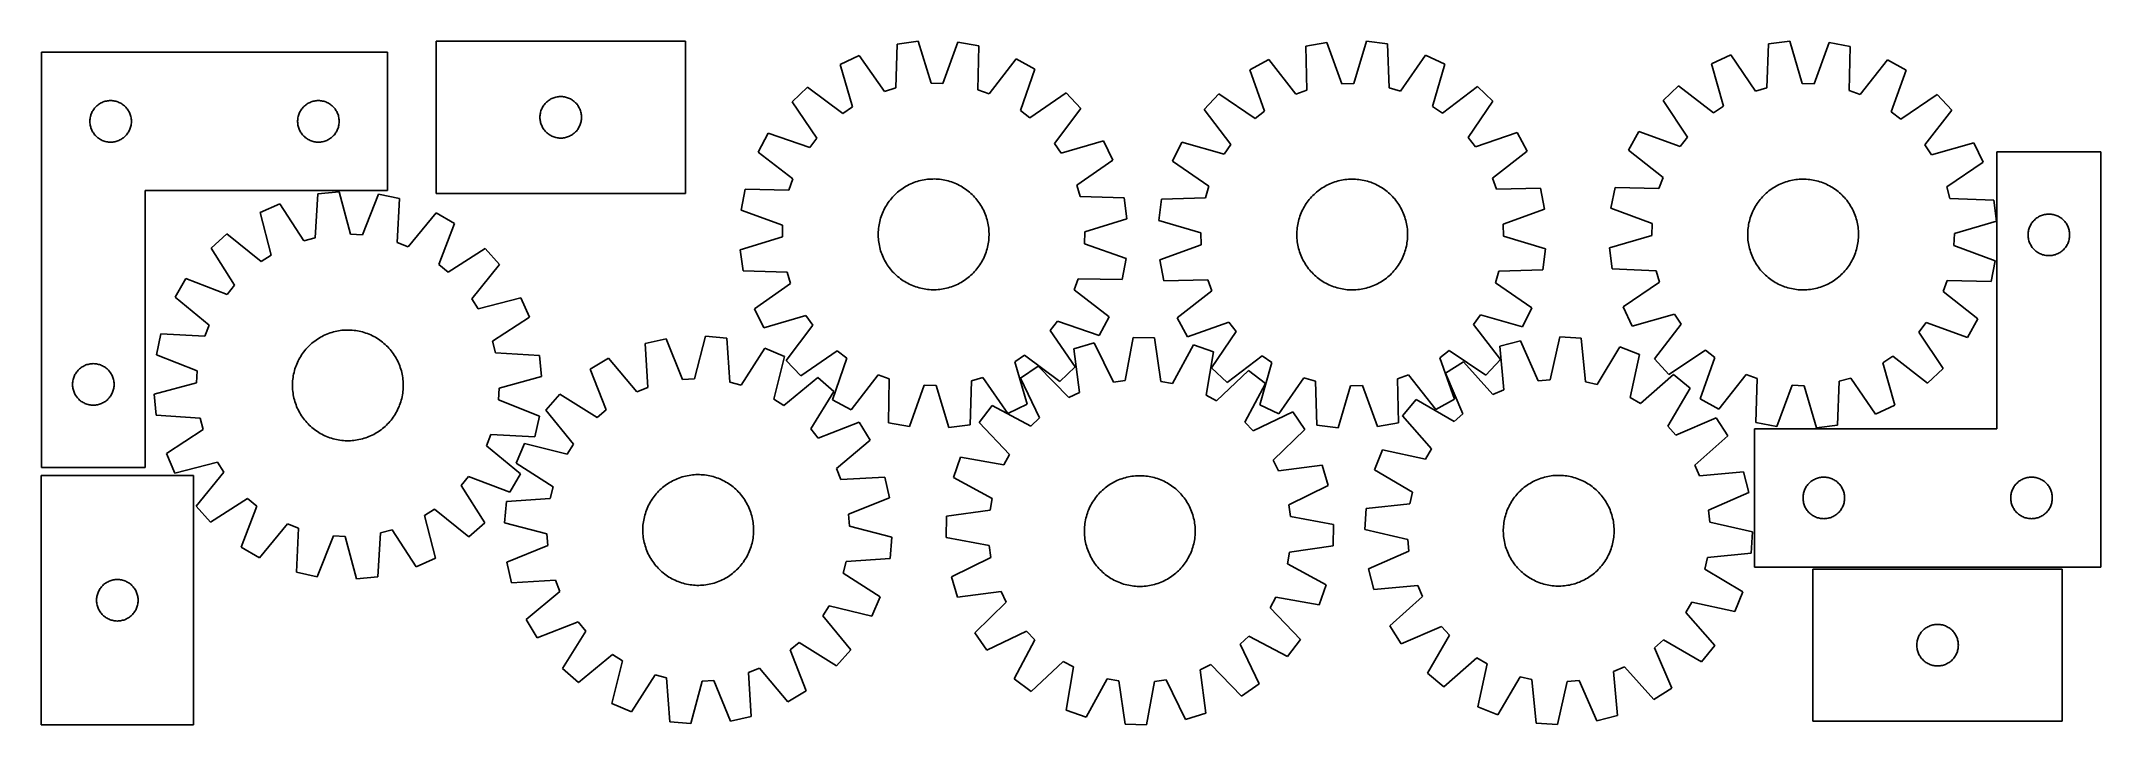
# Model space of a CAD drawing. Header units: millimetres. Extents: x 7 to 1493, y 7 to 500.
import ezdxf

# ---------------------------------------------------------------- set-up
doc = ezdxf.new("R2010")
doc.units = ezdxf.units.MM
doc.layers.add('CUT', color=7, linetype='CONTINUOUS', true_color=0x000000)

msp = doc.modelspace()

# ---------------------------------------------------------------- linework, layer by layer
at = {"layer": 'CUT'}
for p, q in [((6.645436, 492.479059), (6.645436, 192.479059)), ((256.645436, 492.479059), (6.645436, 492.479059)), ((256.645436, 392.479059), (256.645436, 492.479059)), ((471.611266, 500.432435), (291.611266, 500.432435)), ((291.611266, 500.432435), (291.611266, 390.432435)), ((471.611266, 390.432435), (471.611266, 500.432435)), ((624.447867, 498.369018), (623.55215, 466.617287)), ((639.695176, 500.430597), (624.447867, 498.369018)), ((648.990841, 470.056836), (639.695176, 500.430597)), ((668.22668, 499.783241), (657.562979, 469.862342)), ((683.364796, 497.032242), (668.22668, 499.783241)), ((682.819491, 465.27256), (683.364796, 497.032242)), ((934.715355, 499.560169), (919.594729, 496.714609)), ((919.594729, 496.714609), (920.338524, 464.958956)), ((945.565856, 469.706503), (934.715355, 499.560169)), ((963.242257, 500.385836), (954.136611, 469.95457)), ((978.502153, 498.419594), (963.242257, 500.385836)), ((979.596302, 466.674081), (978.502153, 498.419594)), ((1253.671902, 498.533129), (1252.434873, 466.792863)), ((1268.940494, 500.430665), (1253.671902, 498.533129)), ((1277.909072, 469.958721), (1268.940494, 500.430665)), ((1297.46339, 499.476602), (1286.478623, 469.672078)), ((1312.571055, 496.563011), (1297.46339, 499.476602)), ((1311.684331, 464.811027), (1312.571055, 496.563011)), ((597.112749, 490.16797), (583.248759, 483.495614)), ((583.248759, 483.495614), (592.208707, 453.021132)), ((615.339461, 464.153326), (597.112749, 490.16797)), ((710.299825, 487.59985), (690.911976, 462.438648)), ((723.846924, 480.305559), (710.299825, 487.59985)), ((713.514026, 450.268815), (723.846924, 480.305559)), ((892.719179, 487.114055), (879.217935, 479.735237)), ((879.217935, 479.735237), (889.738363, 449.763661)), ((912.263909, 462.074521), (892.719179, 487.114055)), ((1005.887994, 490.389553), (987.824231, 464.261499)), ((1019.793415, 483.803979), (1005.887994, 490.389553)), ((1011.02411, 453.274091), (1019.793415, 483.803979)), ((1226.250194, 490.626437), (1212.315271, 484.10352)), ((1212.315271, 484.10352), (1220.947068, 453.534469)), ((1244.196168, 464.41734), (1226.250194, 490.626437)), ((1339.403119, 486.841584), (1319.745881, 461.890277)), ((1352.871013, 479.402069), (1339.403119, 486.841584)), ((1342.215786, 449.478151), (1352.871013, 479.402069)), ((559.785781, 467.248939), (548.662215, 456.618943)), ((585.159381, 448.139905), (559.785781, 467.248939)), ((623.55215, 466.617287), (615.339461, 464.153326)), ((657.562979, 469.862342), (648.990841, 470.056836)), ((690.911976, 462.438648), (682.819491, 465.27256)), ((746.548889, 463.011439), (720.33471, 445.072889)), ((757.178885, 451.887872), (746.548889, 463.011439)), ((856.624503, 462.299566), (846.064237, 451.109778)), ((882.950287, 444.525207), (856.624503, 462.299566)), ((920.338524, 464.958956), (912.263909, 462.074521)), ((954.136611, 469.95457), (945.565856, 469.706503)), ((987.824231, 464.261499), (979.596302, 466.674081)), ((1043.357478, 467.704266), (1018.103807, 448.437019)), ((1054.547266, 457.144), (1043.357478, 467.704266)), ((1188.67898, 468.110035), (1177.441772, 457.600243)), ((1213.845671, 448.729313), (1188.67898, 468.110035)), ((1252.434873, 466.792863), (1244.196168, 464.41734)), ((1286.478623, 469.672078), (1277.909072, 469.958721)), ((1319.745881, 461.890277), (1311.684331, 464.811027)), ((1375.385736, 461.864879), (1348.980214, 444.209196)), ((1385.895528, 450.627672), (1375.385736, 461.864879)), ((42.04647, 445.924375), (42.243187, 446.671343)), ((42.243187, 446.671343), (42.478097, 447.407195)), ((42.478097, 447.407195), (42.750576, 448.129977)), ((42.750576, 448.129977), (43.059902, 448.837775)), ((43.059902, 448.837775), (43.405254, 449.52871)), ((43.405254, 449.52871), (43.785716, 450.200951)), ((43.785716, 450.200951), (44.20028, 450.852715)), ((44.20028, 450.852715), (44.647847, 451.482273)), ((44.647847, 451.482273), (45.127229, 452.087957)), ((45.127229, 452.087957), (45.637155, 452.668159)), ((45.637155, 452.668159), (46.176273, 453.221342)), ((46.176273, 453.221342), (46.743154, 453.746038)), ((46.743154, 453.746038), (47.336293, 454.240856)), ((47.336293, 454.240856), (47.954119, 454.704484)), ((47.954119, 454.704484), (48.594993, 455.135692)), ((48.594993, 455.135692), (49.257214, 455.533337)), ((49.257214, 455.533337), (49.939029, 455.896365)), ((49.939029, 455.896365), (50.638627, 456.223812)), ((50.638627, 456.223812), (51.354154, 456.514811)), ((51.354154, 456.514811), (52.083713, 456.76859)), ((52.083713, 456.76859), (52.825369, 456.984475)), ((52.825369, 456.984475), (53.577155, 457.161894)), ((53.577155, 457.161894), (54.337077, 457.300377)), ((54.337077, 457.300377), (55.103121, 457.399557)), ((55.103121, 457.399557), (55.873254, 457.45917)), ((55.873254, 457.45917), (56.645436, 457.479059)), ((56.645436, 457.479059), (57.417617, 457.45917)), ((57.417617, 457.45917), (58.18775, 457.399557)), ((58.18775, 457.399557), (58.953794, 457.300377)), ((58.953794, 457.300377), (59.713716, 457.161894)), ((59.713716, 457.161894), (60.465502, 456.984475)), ((60.465502, 456.984475), (61.207158, 456.76859)), ((61.207158, 456.76859), (61.936717, 456.514811)), ((61.936717, 456.514811), (62.652244, 456.223812)), ((62.652244, 456.223812), (63.351842, 455.896365)), ((63.351842, 455.896365), (64.033657, 455.533337)), ((64.033657, 455.533337), (64.695878, 455.135692)), ((64.695878, 455.135692), (65.336752, 454.704484)), ((65.336752, 454.704484), (65.954578, 454.240856)), ((65.954578, 454.240856), (66.547717, 453.746038)), ((66.547717, 453.746038), (67.114598, 453.221342)), ((67.114598, 453.221342), (67.653716, 452.668159)), ((67.653716, 452.668159), (68.163642, 452.087957)), ((68.163642, 452.087957), (68.643024, 451.482273)), ((68.643024, 451.482273), (69.090591, 450.852715)), ((69.090591, 450.852715), (69.505155, 450.200951)), ((69.505155, 450.200951), (69.885617, 449.52871)), ((69.885617, 449.52871), (70.230969, 448.837775)), ((70.230969, 448.837775), (70.540295, 448.129977)), ((70.540295, 448.129977), (70.812774, 447.407195)), ((70.812774, 447.407195), (71.047684, 446.671343)), ((71.047684, 446.671343), (71.244401, 445.924375)), ((192.04647, 445.924375), (192.243187, 446.671343)), ((192.243187, 446.671343), (192.478097, 447.407195)), ((192.478097, 447.407195), (192.750576, 448.129977)), ((192.750576, 448.129977), (193.059902, 448.837775)), ((193.059902, 448.837775), (193.405254, 449.52871)), ((193.405254, 449.52871), (193.785716, 450.200951)), ((193.785716, 450.200951), (194.20028, 450.852715)), ((194.20028, 450.852715), (194.647847, 451.482273)), ((194.647847, 451.482273), (195.127229, 452.087957)), ((195.127229, 452.087957), (195.637155, 452.668159)), ((195.637155, 452.668159), (196.176273, 453.221342)), ((196.176273, 453.221342), (196.743154, 453.746038)), ((196.743154, 453.746038), (197.336293, 454.240856)), ((197.336293, 454.240856), (197.954119, 454.704484)), ((197.954119, 454.704484), (198.594993, 455.135692)), ((198.594993, 455.135692), (199.257214, 455.533337)), ((199.257214, 455.533337), (199.939029, 455.896365)), ((199.939029, 455.896365), (200.638627, 456.223812)), ((200.638627, 456.223812), (201.354154, 456.514811)), ((201.354154, 456.514811), (202.083713, 456.76859)), ((202.083713, 456.76859), (202.825369, 456.984475)), ((202.825369, 456.984475), (203.577155, 457.161894)), ((203.577155, 457.161894), (204.337077, 457.300377)), ((204.337077, 457.300377), (205.103121, 457.399557)), ((205.103121, 457.399557), (205.873254, 457.45917)), ((205.873254, 457.45917), (206.645436, 457.479059)), ((206.645436, 457.479059), (207.417617, 457.45917)), ((207.417617, 457.45917), (208.18775, 457.399557)), ((208.18775, 457.399557), (208.953794, 457.300377)), ((208.953794, 457.300377), (209.713716, 457.161894)), ((209.713716, 457.161894), (210.465502, 456.984475)), ((210.465502, 456.984475), (211.207158, 456.76859)), ((211.207158, 456.76859), (211.936717, 456.514811)), ((211.936717, 456.514811), (212.652244, 456.223812)), ((212.652244, 456.223812), (213.351842, 455.896365)), ((213.351842, 455.896365), (214.033657, 455.533337)), ((214.033657, 455.533337), (214.695878, 455.135692)), ((214.695878, 455.135692), (215.336752, 454.704484)), ((215.336752, 454.704484), (215.954578, 454.240856)), ((215.954578, 454.240856), (216.547717, 453.746038)), ((216.547717, 453.746038), (217.114598, 453.221342)), ((217.114598, 453.221342), (217.653716, 452.668159)), ((217.653716, 452.668159), (218.163642, 452.087957)), ((218.163642, 452.087957), (218.643024, 451.482273)), ((218.643024, 451.482273), (219.090591, 450.852715)), ((219.090591, 450.852715), (219.505155, 450.200951)), ((219.505155, 450.200951), (219.885617, 449.52871)), ((219.885617, 449.52871), (220.230969, 448.837775)), ((220.230969, 448.837775), (220.540295, 448.129977)), ((220.540295, 448.129977), (220.812774, 447.407195)), ((220.812774, 447.407195), (221.047684, 446.671343)), ((221.047684, 446.671343), (221.244401, 445.924375)), ((366.611266, 445.432435), (366.631154, 446.204616)), ((366.631154, 446.204616), (366.690768, 446.97475)), ((366.690768, 446.97475), (366.789947, 447.740794)), ((366.789947, 447.740794), (366.92843, 448.500716)), ((366.92843, 448.500716), (367.10585, 449.252502)), ((367.10585, 449.252502), (367.321735, 449.994157)), ((367.321735, 449.994157), (367.575513, 450.723716)), ((367.575513, 450.723716), (367.866512, 451.439244)), ((367.866512, 451.439244), (368.19396, 452.138842)), ((368.19396, 452.138842), (368.556987, 452.820656)), ((368.556987, 452.820656), (368.954632, 453.482878)), ((368.954632, 453.482878), (369.385841, 454.123751)), ((369.385841, 454.123751), (369.849469, 454.741577)), ((369.849469, 454.741577), (370.344287, 455.334717)), ((370.344287, 455.334717), (370.868983, 455.901597)), ((370.868983, 455.901597), (371.422166, 456.440715)), ((371.422166, 456.440715), (372.002368, 456.950642)), ((372.002368, 456.950642), (372.608052, 457.430024)), ((372.608052, 457.430024), (373.23761, 457.87759)), ((373.23761, 457.87759), (373.889374, 458.292154)), ((373.889374, 458.292154), (374.561615, 458.672617)), ((374.561615, 458.672617), (375.25255, 459.017969)), ((375.25255, 459.017969), (375.960347, 459.327295)), ((375.960347, 459.327295), (376.68313, 459.599773)), ((376.68313, 459.599773), (377.418981, 459.834683)), ((377.418981, 459.834683), (378.16595, 460.031401)), ((378.16595, 460.031401), (378.922054, 460.189404)), ((378.922054, 460.189404), (379.68529, 460.308275)), ((379.68529, 460.308275), (380.453634, 460.387698)), ((380.453634, 460.387698), (381.225047, 460.427462)), ((381.225047, 460.427462), (381.997484, 460.427462)), ((381.997484, 460.427462), (382.768898, 460.387698)), ((382.768898, 460.387698), (383.537241, 460.308275)), ((383.537241, 460.308275), (384.300477, 460.189404)), ((384.300477, 460.189404), (385.056582, 460.031401)), ((385.056582, 460.031401), (385.80355, 459.834683)), ((385.80355, 459.834683), (386.539401, 459.599773)), ((386.539401, 459.599773), (387.262184, 459.327295)), ((387.262184, 459.327295), (387.969982, 459.017969)), ((387.969982, 459.017969), (388.660917, 458.672617)), ((388.660917, 458.672617), (389.333158, 458.292154)), ((389.333158, 458.292154), (389.984922, 457.87759)), ((389.984922, 457.87759), (390.61448, 457.430024)), ((390.61448, 457.430024), (391.220163, 456.950642)), ((391.220163, 456.950642), (391.800366, 456.440715)), ((391.800366, 456.440715), (392.353549, 455.901597)), ((392.353549, 455.901597), (392.878245, 455.334717)), ((392.878245, 455.334717), (393.373063, 454.741577)), ((393.373063, 454.741577), (393.836691, 454.123751)), ((393.836691, 454.123751), (394.267899, 453.482878)), ((394.267899, 453.482878), (394.665544, 452.820656)), ((394.665544, 452.820656), (395.028572, 452.138842)), ((395.028572, 452.138842), (395.356019, 451.439244)), ((395.356019, 451.439244), (395.647018, 450.723716)), ((395.647018, 450.723716), (395.900796, 449.994157)), ((395.900796, 449.994157), (396.116682, 449.252502)), ((396.116682, 449.252502), (396.294101, 448.500716)), ((396.294101, 448.500716), (396.432584, 447.740794)), ((396.432584, 447.740794), (396.531764, 446.97475)), ((396.531764, 446.97475), (396.591377, 446.204616)), ((396.591377, 446.204616), (396.611266, 445.432435)), ((548.662215, 456.618943), (566.600764, 430.404764)), ((592.208707, 453.021132), (585.159381, 448.139905)), ((720.33471, 445.072889), (713.514026, 450.268815)), ((738.069852, 426.514272), (757.178885, 451.887872)), ((846.064237, 451.109778), (865.331485, 425.856107)), ((889.738363, 449.763661), (882.950287, 444.525207)), ((1018.103807, 448.437019), (1011.02411, 453.274091)), ((1036.772907, 430.818216), (1054.547266, 457.144)), ((1177.441772, 457.600243), (1195.097455, 431.194721)), ((1220.947068, 453.534469), (1213.845671, 448.729313)), ((1348.980214, 444.209196), (1342.215786, 449.478151)), ((1366.514806, 425.46098), (1385.895528, 450.627672)), ((41.650408, 442.865278), (41.690173, 443.636691)), ((41.650408, 442.09284), (41.650408, 442.865278)), ((41.690173, 441.321427), (41.650408, 442.09284)), ((41.690173, 443.636691), (41.769595, 444.405034)), ((41.769595, 440.553084), (41.690173, 441.321427)), ((41.769595, 444.405034), (41.888466, 445.16827)), ((41.888466, 439.789847), (41.769595, 440.553084)), ((41.888466, 445.16827), (42.04647, 445.924375)), ((42.04647, 439.033743), (41.888466, 439.789847)), ((42.243187, 438.286774), (42.04647, 439.033743)), ((42.478097, 437.550923), (42.243187, 438.286774)), ((42.750576, 436.82814), (42.478097, 437.550923)), ((43.059902, 436.120343), (42.750576, 436.82814)), ((43.405254, 435.429408), (43.059902, 436.120343)), ((43.785716, 434.757167), (43.405254, 435.429408)), ((44.20028, 434.105403), (43.785716, 434.757167)), ((44.647847, 433.475845), (44.20028, 434.105403)), ((45.127229, 432.870161), (44.647847, 433.475845)), ((45.637155, 432.289959), (45.127229, 432.870161)), ((46.176273, 431.736776), (45.637155, 432.289959)), ((46.743154, 431.21208), (46.176273, 431.736776)), ((67.114598, 431.736776), (66.547717, 431.21208)), ((67.653716, 432.289959), (67.114598, 431.736776)), ((68.163642, 432.870161), (67.653716, 432.289959)), ((68.643024, 433.475845), (68.163642, 432.870161)), ((69.090591, 434.105403), (68.643024, 433.475845)), ((69.505155, 434.757167), (69.090591, 434.105403)), ((69.885617, 435.429408), (69.505155, 434.757167)), ((70.230969, 436.120343), (69.885617, 435.429408)), ((70.540295, 436.82814), (70.230969, 436.120343)), ((70.812774, 437.550923), (70.540295, 436.82814)), ((71.047684, 438.286774), (70.812774, 437.550923)), ((71.244401, 439.033743), (71.047684, 438.286774)), ((71.244401, 445.924375), (71.402405, 445.16827)), ((71.402405, 439.789847), (71.244401, 439.033743)), ((71.402405, 445.16827), (71.521276, 444.405034)), ((71.521276, 440.553084), (71.402405, 439.789847)), ((71.521276, 444.405034), (71.600698, 443.636691)), ((71.600698, 441.321427), (71.521276, 440.553084)), ((71.600698, 443.636691), (71.640463, 442.865278)), ((71.640463, 442.09284), (71.600698, 441.321427)), ((71.640463, 442.865278), (71.640463, 442.09284)), ((191.650408, 442.865278), (191.690173, 443.636691)), ((191.650408, 442.09284), (191.650408, 442.865278)), ((191.690173, 441.321427), (191.650408, 442.09284)), ((191.690173, 443.636691), (191.769595, 444.405034)), ((191.769595, 440.553084), (191.690173, 441.321427)), ((191.769595, 444.405034), (191.888466, 445.16827)), ((191.888466, 439.789847), (191.769595, 440.553084)), ((191.888466, 445.16827), (192.04647, 445.924375)), ((192.04647, 439.033743), (191.888466, 439.789847)), ((192.243187, 438.286774), (192.04647, 439.033743)), ((192.478097, 437.550923), (192.243187, 438.286774)), ((192.750576, 436.82814), (192.478097, 437.550923)), ((193.059902, 436.120343), (192.750576, 436.82814)), ((193.405254, 435.429408), (193.059902, 436.120343)), ((193.785716, 434.757167), (193.405254, 435.429408)), ((194.20028, 434.105403), (193.785716, 434.757167)), ((194.647847, 433.475845), (194.20028, 434.105403)), ((195.127229, 432.870161), (194.647847, 433.475845)), ((195.637155, 432.289959), (195.127229, 432.870161)), ((196.176273, 431.736776), (195.637155, 432.289959)), ((196.743154, 431.21208), (196.176273, 431.736776)), ((217.114598, 431.736776), (216.547717, 431.21208)), ((217.653716, 432.289959), (217.114598, 431.736776)), ((218.163642, 432.870161), (217.653716, 432.289959)), ((218.643024, 433.475845), (218.163642, 432.870161)), ((219.090591, 434.105403), (218.643024, 433.475845)), ((219.505155, 434.757167), (219.090591, 434.105403)), ((219.885617, 435.429408), (219.505155, 434.757167)), ((220.230969, 436.120343), (219.885617, 435.429408)), ((220.540295, 436.82814), (220.230969, 436.120343)), ((220.812774, 437.550923), (220.540295, 436.82814)), ((221.047684, 438.286774), (220.812774, 437.550923)), ((221.244401, 439.033743), (221.047684, 438.286774)), ((221.244401, 445.924375), (221.402405, 445.16827)), ((221.402405, 439.789847), (221.244401, 439.033743)), ((221.402405, 445.16827), (221.521276, 444.405034)), ((221.521276, 440.553084), (221.402405, 439.789847)), ((221.521276, 444.405034), (221.600698, 443.636691)), ((221.600698, 441.321427), (221.521276, 440.553084)), ((221.600698, 443.636691), (221.640463, 442.865278)), ((221.640463, 442.09284), (221.600698, 441.321427)), ((221.640463, 442.865278), (221.640463, 442.09284)), ((366.631154, 444.660254), (366.611266, 445.432435)), ((366.690768, 443.89012), (366.631154, 444.660254)), ((366.789947, 443.124076), (366.690768, 443.89012)), ((366.92843, 442.364154), (366.789947, 443.124076)), ((367.10585, 441.612368), (366.92843, 442.364154)), ((367.321735, 440.870713), (367.10585, 441.612368)), ((367.575513, 440.141154), (367.321735, 440.870713)), ((367.866512, 439.425626), (367.575513, 440.141154)), ((368.19396, 438.726028), (367.866512, 439.425626)), ((368.556987, 438.044214), (368.19396, 438.726028)), ((368.954632, 437.381992), (368.556987, 438.044214)), ((369.385841, 436.741119), (368.954632, 437.381992)), ((369.849469, 436.123293), (369.385841, 436.741119)), ((370.344287, 435.530153), (369.849469, 436.123293)), ((370.868983, 434.963273), (370.344287, 435.530153)), ((371.422166, 434.424154), (370.868983, 434.963273)), ((372.002368, 433.914228), (371.422166, 434.424154)), ((372.608052, 433.434846), (372.002368, 433.914228)), ((373.23761, 432.98728), (372.608052, 433.434846)), ((373.889374, 432.572716), (373.23761, 432.98728)), ((374.561615, 432.192253), (373.889374, 432.572716)), ((375.25255, 431.846901), (374.561615, 432.192253)), ((375.960347, 431.537575), (375.25255, 431.846901)), ((376.68313, 431.265097), (375.960347, 431.537575)), ((377.418981, 431.030187), (376.68313, 431.265097)), ((386.539401, 431.265097), (385.80355, 431.030187)), ((387.262184, 431.537575), (386.539401, 431.265097)), ((387.969982, 431.846901), (387.262184, 431.537575)), ((388.660917, 432.192253), (387.969982, 431.846901)), ((389.333158, 432.572716), (388.660917, 432.192253)), ((389.984922, 432.98728), (389.333158, 432.572716)), ((390.61448, 433.434846), (389.984922, 432.98728)), ((391.220163, 433.914228), (390.61448, 433.434846)), ((391.800366, 434.424154), (391.220163, 433.914228)), ((392.353549, 434.963273), (391.800366, 434.424154)), ((392.878245, 435.530153), (392.353549, 434.963273)), ((393.373063, 436.123293), (392.878245, 435.530153)), ((393.836691, 436.741119), (393.373063, 436.123293)), ((394.267899, 437.381992), (393.836691, 436.741119)), ((394.665544, 438.044214), (394.267899, 437.381992)), ((395.028572, 438.726028), (394.665544, 438.044214)), ((395.356019, 439.425626), (395.028572, 438.726028)), ((395.647018, 440.141154), (395.356019, 439.425626)), ((395.900796, 440.870713), (395.647018, 440.141154)), ((396.116682, 441.612368), (395.900796, 440.870713)), ((396.294101, 442.364154), (396.116682, 441.612368)), ((396.432584, 443.124076), (396.294101, 442.364154)), ((396.531764, 443.89012), (396.432584, 443.124076)), ((396.591377, 444.660254), (396.531764, 443.89012)), ((396.611266, 445.432435), (396.591377, 444.660254)), ((531.368095, 433.916977), (524.073804, 420.369879)), ((561.404839, 423.58408), (531.368095, 433.916977)), ((1071.982937, 434.550568), (1042.011361, 424.03014)), ((1079.361755, 421.049324), (1071.982937, 434.550568)), ((1159.904582, 435.08552), (1152.465067, 421.617626)), ((1189.8285, 424.430293), (1159.904582, 435.08552)), ((47.336293, 430.717262), (46.743154, 431.21208)), ((47.954119, 430.253634), (47.336293, 430.717262)), ((48.594993, 429.822425), (47.954119, 430.253634)), ((49.257214, 429.42478), (48.594993, 429.822425)), ((49.939029, 429.061753), (49.257214, 429.42478)), ((50.638627, 428.734305), (49.939029, 429.061753)), ((51.354154, 428.443307), (50.638627, 428.734305)), ((52.083713, 428.189528), (51.354154, 428.443307)), ((52.825369, 427.973643), (52.083713, 428.189528)), ((53.577155, 427.796224), (52.825369, 427.973643)), ((54.337077, 427.65774), (53.577155, 427.796224)), ((55.103121, 427.558561), (54.337077, 427.65774)), ((55.873254, 427.498948), (55.103121, 427.558561)), ((56.645436, 427.479059), (55.873254, 427.498948)), ((57.417617, 427.498948), (56.645436, 427.479059)), ((58.18775, 427.558561), (57.417617, 427.498948)), ((58.953794, 427.65774), (58.18775, 427.558561)), ((59.713716, 427.796224), (58.953794, 427.65774)), ((60.465502, 427.973643), (59.713716, 427.796224)), ((61.207158, 428.189528), (60.465502, 427.973643)), ((61.936717, 428.443307), (61.207158, 428.189528)), ((62.652244, 428.734305), (61.936717, 428.443307)), ((63.351842, 429.061753), (62.652244, 428.734305)), ((64.033657, 429.42478), (63.351842, 429.061753)), ((64.695878, 429.822425), (64.033657, 429.42478)), ((65.336752, 430.253634), (64.695878, 429.822425)), ((65.954578, 430.717262), (65.336752, 430.253634)), ((66.547717, 431.21208), (65.954578, 430.717262)), ((197.336293, 430.717262), (196.743154, 431.21208)), ((197.954119, 430.253634), (197.336293, 430.717262)), ((198.594993, 429.822425), (197.954119, 430.253634)), ((199.257214, 429.42478), (198.594993, 429.822425)), ((199.939029, 429.061753), (199.257214, 429.42478)), ((200.638627, 428.734305), (199.939029, 429.061753)), ((201.354154, 428.443307), (200.638627, 428.734305)), ((202.083713, 428.189528), (201.354154, 428.443307)), ((202.825369, 427.973643), (202.083713, 428.189528)), ((203.577155, 427.796224), (202.825369, 427.973643)), ((204.337077, 427.65774), (203.577155, 427.796224)), ((205.103121, 427.558561), (204.337077, 427.65774)), ((205.873254, 427.498948), (205.103121, 427.558561)), ((206.645436, 427.479059), (205.873254, 427.498948)), ((207.417617, 427.498948), (206.645436, 427.479059)), ((208.18775, 427.558561), (207.417617, 427.498948)), ((208.953794, 427.65774), (208.18775, 427.558561)), ((209.713716, 427.796224), (208.953794, 427.65774)), ((210.465502, 427.973643), (209.713716, 427.796224)), ((211.207158, 428.189528), (210.465502, 427.973643)), ((211.936717, 428.443307), (211.207158, 428.189528)), ((212.652244, 428.734305), (211.936717, 428.443307)), ((213.351842, 429.061753), (212.652244, 428.734305)), ((214.033657, 429.42478), (213.351842, 429.061753)), ((214.695878, 429.822425), (214.033657, 429.42478)), ((215.336752, 430.253634), (214.695878, 429.822425)), ((215.954578, 430.717262), (215.336752, 430.253634)), ((216.547717, 431.21208), (215.954578, 430.717262)), ((378.16595, 430.833469), (377.418981, 431.030187)), ((378.922054, 430.675466), (378.16595, 430.833469)), ((379.68529, 430.556595), (378.922054, 430.675466)), ((380.453634, 430.477172), (379.68529, 430.556595)), ((381.225047, 430.437408), (380.453634, 430.477172)), ((381.997484, 430.437408), (381.225047, 430.437408)), ((382.768898, 430.477172), (381.997484, 430.437408)), ((383.537241, 430.556595), (382.768898, 430.477172)), ((384.300477, 430.675466), (383.537241, 430.556595)), ((385.056582, 430.833469), (384.300477, 430.675466)), ((385.80355, 431.030187), (385.056582, 430.833469)), ((524.073804, 420.369879), (549.235005, 400.98203)), ((566.600764, 430.404764), (561.404839, 423.58408)), ((742.951078, 419.464946), (738.069852, 426.514272)), ((773.425561, 428.424894), (742.951078, 419.464946)), ((780.097917, 414.560904), (773.425561, 428.424894)), ((829.964524, 427.545715), (823.37895, 413.640294)), ((860.494412, 418.77641), (829.964524, 427.545715)), ((865.331485, 425.856107), (860.494412, 418.77641)), ((1042.011361, 424.03014), (1036.772907, 430.818216)), ((1054.322221, 401.504594), (1079.361755, 421.049324)), ((1152.465067, 421.617626), (1177.416374, 401.960388)), ((1195.097455, 431.194721), (1189.8285, 424.430293)), ((1371.319962, 418.359583), (1366.514806, 425.46098)), ((1401.889013, 426.99138), (1371.319962, 418.359583)), ((1408.41193, 413.056457), (1401.889013, 426.99138)), ((1493.462995, 420.491762), (1418.462995, 420.491762)), ((1418.462995, 420.491762), (1418.462995, 220.491762)), ((1493.462995, 120.491762), (1493.462995, 420.491762)), ((754.083272, 396.334193), (780.097917, 414.560904)), ((823.37895, 413.640294), (849.507004, 395.576531)), ((1057.206656, 393.429979), (1054.322221, 401.504594)), ((1177.416374, 401.960388), (1174.495624, 393.898838)), ((1382.202833, 395.110483), (1408.41193, 413.056457)), ((81.645436, 192.479059), (81.645436, 392.479059)), ((81.645436, 392.479059), (256.645436, 392.479059)), ((206.296276, 390.109909), (204.313942, 358.407463)), ((221.605232, 391.648229), (206.296276, 390.109909)), ((229.855484, 360.974004), (221.605232, 391.648229)), ((250.097843, 390.024367), (238.415937, 360.486123)), ((265.132892, 386.756668), (250.097843, 390.024367)), ((263.500491, 355.034279), (265.132892, 386.756668)), ((291.611266, 390.432435), (471.611266, 390.432435)), ((514.641412, 393.43485), (511.890413, 378.296734)), ((546.401094, 392.889545), (514.641412, 393.43485)), ((549.235005, 400.98203), (546.401094, 392.889545)), ((619.56267, 385.854183), (620.362799, 386.823101)), ((620.362799, 386.823101), (621.192967, 387.766407)), ((621.192967, 387.766407), (622.052356, 388.683172)), ((622.052356, 388.683172), (622.940116, 389.572491)), ((622.940116, 389.572491), (623.855373, 390.433486)), ((623.855373, 390.433486), (624.797223, 391.265307)), ((624.797223, 391.265307), (625.764736, 392.067133)), ((625.764736, 392.067133), (626.756958, 392.838173)), ((626.756958, 392.838173), (627.772909, 393.577666)), ((627.772909, 393.577666), (628.811587, 394.284883)), ((628.811587, 394.284883), (629.871966, 394.959125)), ((629.871966, 394.959125), (630.953001, 395.599727)), ((630.953001, 395.599727), (632.053624, 396.206056)), ((632.053624, 396.206056), (633.172749, 396.777516)), ((633.172749, 396.777516), (634.309272, 397.31354)), ((634.309272, 397.31354), (635.462071, 397.813601)), ((635.462071, 397.813601), (636.630009, 398.277205)), ((636.630009, 398.277205), (637.811932, 398.703895)), ((637.811932, 398.703895), (639.006675, 399.093248)), ((639.006675, 399.093248), (640.213058, 399.444882)), ((640.213058, 399.444882), (641.429891, 399.758449)), ((641.429891, 399.758449), (642.655973, 400.03364)), ((642.655973, 400.03364), (643.890094, 400.270183)), ((643.890094, 400.270183), (645.131036, 400.467844)), ((645.131036, 400.467844), (646.377574, 400.626429)), ((646.377574, 400.626429), (647.628479, 400.74578)), ((647.628479, 400.74578), (648.882515, 400.825781)), ((648.882515, 400.825781), (650.138445, 400.866353)), ((650.138445, 400.866353), (651.39503, 400.867454)), ((651.39503, 400.867454), (652.651029, 400.829085)), ((652.651029, 400.829085), (653.905204, 400.751283)), ((653.905204, 400.751283), (655.156316, 400.634125)), ((655.156316, 400.634125), (656.40313, 400.477726)), ((656.40313, 400.477726), (657.644417, 400.28224)), ((657.644417, 400.28224), (658.878951, 400.047862)), ((658.878951, 400.047862), (660.105513, 399.774822)), ((660.105513, 399.774822), (661.322894, 399.463389)), ((661.322894, 399.463389), (662.529892, 399.113871)), ((662.529892, 399.113871), (663.725316, 398.726612)), ((663.725316, 398.726612), (664.907985, 398.301996)), ((664.907985, 398.301996), (666.076734, 397.84044)), ((666.076734, 397.84044), (667.230408, 397.342401)), ((667.230408, 397.342401), (668.367869, 396.80837)), ((668.367869, 396.80837), (669.487995, 396.238874)), ((669.487995, 396.238874), (670.589679, 395.634475)), ((670.589679, 395.634475), (671.671835, 394.995769)), ((671.671835, 394.995769), (672.733395, 394.323388)), ((672.733395, 394.323388), (673.773311, 393.617993)), ((673.773311, 393.617993), (674.790557, 392.880282)), ((674.790557, 392.880282), (675.784129, 392.110983)), ((675.784129, 392.110983), (676.753047, 391.310854)), ((676.753047, 391.310854), (677.696354, 390.480686)), ((677.696354, 390.480686), (678.613119, 389.621298)), ((678.613119, 389.621298), (679.502437, 388.733537)), ((679.502437, 388.733537), (680.363432, 387.81828)), ((680.363432, 387.81828), (681.195253, 386.87643)), ((681.195253, 386.87643), (681.997079, 385.908917)), ((756.547233, 388.121503), (754.083272, 396.334193)), ((788.298964, 387.225787), (756.547233, 388.121503)), ((790.360543, 371.978478), (788.298964, 387.225787)), ((847.094422, 387.348602), (815.348909, 386.254453)), ((849.507004, 395.576531), (847.094422, 387.348602)), ((922.051011, 386.091381), (922.861952, 387.051268)), ((922.861952, 387.051268), (923.702643, 387.985208)), ((923.702643, 387.985208), (924.572255, 388.892281)), ((924.572255, 388.892281), (925.46993, 389.771591)), ((925.46993, 389.771591), (926.394782, 390.622271)), ((926.394782, 390.622271), (927.345898, 391.44348)), ((927.345898, 391.44348), (928.32234, 392.234409)), ((928.32234, 392.234409), (929.323143, 392.994277)), ((929.323143, 392.994277), (930.347321, 393.722334)), ((930.347321, 393.722334), (931.393862, 394.417862)), ((931.393862, 394.417862), (932.461734, 395.080174)), ((932.461734, 395.080174), (933.549882, 395.708616)), ((933.549882, 395.708616), (934.657234, 396.302569)), ((934.657234, 396.302569), (935.782695, 396.861445)), ((935.782695, 396.861445), (936.925156, 397.384695)), ((936.925156, 397.384695), (938.083489, 397.871801)), ((938.083489, 397.871801), (939.25655, 398.322282)), ((939.25655, 398.322282), (940.443183, 398.735694)), ((940.443183, 398.735694), (941.642216, 399.111629)), ((941.642216, 399.111629), (942.852466, 399.449716)), ((942.852466, 399.449716), (944.072737, 399.749621)), ((944.072737, 399.749621), (945.301828, 400.011049)), ((945.301828, 400.011049), (946.538523, 400.233741)), ((946.538523, 400.233741), (947.781603, 400.417478)), ((947.781603, 400.417478), (949.02984, 400.562078)), ((949.02984, 400.562078), (950.282004, 400.667398)), ((950.282004, 400.667398), (951.536859, 400.733335)), ((951.536859, 400.733335), (952.793165, 400.759824)), ((952.793165, 400.759824), (954.049683, 400.746838)), ((954.049683, 400.746838), (955.305173, 400.69439)), ((955.305173, 400.69439), (956.558397, 400.602533)), ((956.558397, 400.602533), (957.808117, 400.471355)), ((957.808117, 400.471355), (959.053099, 400.300988)), ((959.053099, 400.300988), (960.292116, 400.091599)), ((960.292116, 400.091599), (961.523945, 399.843395)), ((961.523945, 399.843395), (962.747369, 399.556621)), ((962.747369, 399.556621), (963.961182, 399.23156)), ((963.961182, 399.23156), (965.164186, 398.868532)), ((965.164186, 398.868532), (966.355193, 398.467896)), ((966.355193, 398.467896), (967.533028, 398.030048)), ((967.533028, 398.030048), (968.696529, 397.555418)), ((968.696529, 397.555418), (969.844547, 397.044477)), ((969.844547, 397.044477), (970.975949, 396.497727)), ((970.975949, 396.497727), (972.08962, 395.915709)), ((972.08962, 395.915709), (973.184459, 395.298997)), ((973.184459, 395.298997), (974.259387, 394.6482)), ((974.259387, 394.6482), (975.313342, 393.963959)), ((975.313342, 393.963959), (976.345285, 393.246951)), ((976.345285, 393.246951), (977.354196, 392.497882)), ((977.354196, 392.497882), (978.339081, 391.717492)), ((978.339081, 391.717492), (979.298968, 390.906551)), ((979.298968, 390.906551), (980.232908, 390.06586)), ((980.232908, 390.06586), (981.139981, 389.196248)), ((981.139981, 389.196248), (982.019291, 388.298573)), ((982.019291, 388.298573), (982.869971, 387.373721)), ((982.869971, 387.373721), (983.69118, 386.422605)), ((1088.962309, 394.173774), (1057.206656, 393.429979)), ((1091.807869, 379.053148), (1088.962309, 394.173774)), ((1142.74364, 394.785562), (1139.830049, 379.677897)), ((1174.495624, 393.898838), (1142.74364, 394.785562)), ((1247.577334, 386.077318), (1248.387834, 387.037578)), ((1248.387834, 387.037578), (1249.228095, 387.971905)), ((1249.228095, 387.971905), (1250.09729, 388.879378)), ((1250.09729, 388.879378), (1250.994561, 389.7591)), ((1250.994561, 389.7591), (1251.919022, 390.610205)), ((1251.919022, 390.610205), (1252.86976, 391.431852)), ((1252.86976, 391.431852), (1253.845838, 392.22323)), ((1253.845838, 392.22323), (1254.846291, 392.983558)), ((1254.846291, 392.983558), (1255.870134, 393.712086)), ((1255.870134, 393.712086), (1256.916355, 394.408095)), ((1256.916355, 394.408095), (1257.983922, 395.070898)), ((1257.983922, 395.070898), (1259.071781, 395.699841)), ((1259.071781, 395.699841), (1260.17886, 396.294303)), ((1260.17886, 396.294303), (1261.304064, 396.853697)), ((1261.304064, 396.853697), (1262.446284, 397.377472)), ((1262.446284, 397.377472), (1263.604393, 397.86511)), ((1263.604393, 397.86511), (1264.777247, 398.316131)), ((1264.777247, 398.316131), (1265.963689, 398.730088)), ((1265.963689, 398.730088), (1267.162549, 399.106575)), ((1267.162549, 399.106575), (1268.372643, 399.445219)), ((1268.372643, 399.445219), (1269.592777, 399.745685)), ((1269.592777, 399.745685), (1270.821747, 400.007678)), ((1270.821747, 400.007678), (1272.058339, 400.230939)), ((1272.058339, 400.230939), (1273.301335, 400.415247)), ((1273.301335, 400.415247), (1274.549506, 400.560421)), ((1274.549506, 400.560421), (1275.801621, 400.666318)), ((1275.801621, 400.666318), (1277.056445, 400.732832)), ((1277.056445, 400.732832), (1278.312739, 400.759898)), ((1278.312739, 400.759898), (1279.569263, 400.74749)), ((1279.569263, 400.74749), (1280.824777, 400.69562)), ((1280.824777, 400.69562), (1282.078043, 400.604339)), ((1282.078043, 400.604339), (1283.327823, 400.473736)), ((1283.327823, 400.473736), (1284.572884, 400.303942)), ((1284.572884, 400.303942), (1285.811997, 400.095123)), ((1285.811997, 400.095123), (1287.043939, 399.847485)), ((1287.043939, 399.847485), (1288.267496, 399.561274)), ((1288.267496, 399.561274), (1289.481458, 399.236771)), ((1289.481458, 399.236771), (1290.684628, 398.874296)), ((1290.684628, 398.874296), (1291.87582, 398.474208)), ((1291.87582, 398.474208), (1293.053856, 398.036901)), ((1293.053856, 398.036901), (1294.217575, 397.562807)), ((1294.217575, 397.562807), (1295.365828, 397.052394)), ((1295.365828, 397.052394), (1296.497482, 396.506165)), ((1296.497482, 396.506165), (1297.61142, 395.924659)), ((1297.61142, 395.924659), (1298.706542, 395.308451)), ((1298.706542, 395.308451), (1299.781769, 394.658148)), ((1299.781769, 394.658148), (1300.836039, 393.974392)), ((1300.836039, 393.974392), (1301.868312, 393.257858)), ((1301.868312, 393.257858), (1302.877568, 392.509253)), ((1302.877568, 392.509253), (1303.862811, 391.729317)), ((1303.862811, 391.729317), (1304.823071, 390.918817)), ((1304.823071, 390.918817), (1305.757398, 390.078556)), ((1305.757398, 390.078556), (1306.664871, 389.209361)), ((1306.664871, 389.209361), (1307.544593, 388.31209)), ((1307.544593, 388.31209), (1308.395698, 387.387629)), ((1308.395698, 387.387629), (1309.217345, 386.436891)), ((1384.578356, 386.871778), (1382.202833, 395.110483)), ((1416.318622, 385.634749), (1384.578356, 386.871778)), ((178.696392, 382.849593), (164.612077, 376.655837)), ((164.612077, 376.655837), (172.52336, 345.892444)), ((196.021705, 356.22614), (178.696392, 382.849593)), ((291.729174, 376.407582), (271.491202, 351.924951)), ((305.018581, 368.653731), (291.729174, 376.407582)), ((511.890413, 378.296734), (541.811312, 367.633033)), ((612.210265, 371.392948), (612.559783, 372.599946)), ((612.559783, 372.599946), (612.947041, 373.795369)), ((612.947041, 373.795369), (613.371658, 374.978039)), ((613.371658, 374.978039), (613.833213, 376.146788)), ((613.833213, 376.146788), (614.331252, 377.300462)), ((614.331252, 377.300462), (614.865283, 378.437923)), ((614.865283, 378.437923), (615.43478, 379.558048)), ((615.43478, 379.558048), (616.039179, 380.659733)), ((616.039179, 380.659733), (616.677884, 381.741889)), ((616.677884, 381.741889), (617.350266, 382.803449)), ((617.350266, 382.803449), (618.05566, 383.843365)), ((618.05566, 383.843365), (618.793371, 384.860611)), ((618.793371, 384.860611), (619.56267, 385.854183)), ((681.997079, 385.908917), (682.768119, 384.916696)), ((682.768119, 384.916696), (683.507613, 383.900745)), ((683.507613, 383.900745), (684.214829, 382.862067)), ((684.214829, 382.862067), (684.889071, 381.801687)), ((684.889071, 381.801687), (685.529673, 380.720653)), ((685.529673, 380.720653), (686.136003, 379.62003)), ((686.136003, 379.62003), (686.707462, 378.500904)), ((686.707462, 378.500904), (687.243487, 377.364381)), ((687.243487, 377.364381), (687.743548, 376.211582)), ((687.743548, 376.211582), (688.207152, 375.043645)), ((688.207152, 375.043645), (688.633841, 373.861721)), ((688.633841, 373.861721), (689.023195, 372.666979)), ((689.023195, 372.666979), (689.374829, 371.460595)), ((759.986783, 362.682812), (790.360543, 371.978478)), ((815.348909, 386.254453), (813.382667, 370.994557)), ((914.536943, 371.713482), (914.899971, 372.916486)), ((914.899971, 372.916486), (915.300607, 374.107493)), ((915.300607, 374.107493), (915.738456, 375.285328)), ((915.738456, 375.285328), (916.213085, 376.448829)), ((916.213085, 376.448829), (916.724026, 377.596847)), ((916.724026, 377.596847), (917.270776, 378.728249)), ((917.270776, 378.728249), (917.852794, 379.84192)), ((917.852794, 379.84192), (918.469506, 380.936759)), ((918.469506, 380.936759), (919.120303, 382.011687)), ((919.120303, 382.011687), (919.804544, 383.065642)), ((919.804544, 383.065642), (920.521552, 384.097585)), ((920.521552, 384.097585), (921.270621, 385.106496)), ((921.270621, 385.106496), (922.051011, 386.091381)), ((983.69118, 386.422605), (984.482109, 385.446163)), ((984.482109, 385.446163), (985.241977, 384.44536)), ((985.241977, 384.44536), (985.970035, 383.421182)), ((985.970035, 383.421182), (986.665562, 382.374641)), ((986.665562, 382.374641), (987.327874, 381.306769)), ((987.327874, 381.306769), (987.956316, 380.218621)), ((987.956316, 380.218621), (988.550269, 379.111269)), ((988.550269, 379.111269), (989.109146, 377.985808)), ((989.109146, 377.985808), (989.632395, 376.843347)), ((989.632395, 376.843347), (990.119501, 375.685014)), ((990.119501, 375.685014), (990.569982, 374.511953)), ((990.569982, 374.511953), (990.983394, 373.32532)), ((990.983394, 373.32532), (991.359329, 372.126287)), ((991.359329, 372.126287), (991.697416, 370.916038)), ((1061.954203, 368.202647), (1091.807869, 379.053148)), ((1139.830049, 379.677897), (1169.634573, 368.69313)), ((1240.06988, 371.695965), (1240.432355, 372.899135)), ((1240.432355, 372.899135), (1240.832443, 374.090327)), ((1240.832443, 374.090327), (1241.26975, 375.268363)), ((1241.26975, 375.268363), (1241.743844, 376.432082)), ((1241.743844, 376.432082), (1242.254257, 377.580335)), ((1242.254257, 377.580335), (1242.800486, 378.711989)), ((1242.800486, 378.711989), (1243.381992, 379.825927)), ((1243.381992, 379.825927), (1243.9982, 380.921049)), ((1243.9982, 380.921049), (1244.648503, 381.996276)), ((1244.648503, 381.996276), (1245.332259, 383.050546)), ((1245.332259, 383.050546), (1246.048793, 384.082819)), ((1246.048793, 384.082819), (1246.797398, 385.092075)), ((1246.797398, 385.092075), (1247.577334, 386.077318)), ((1309.217345, 386.436891), (1310.008723, 385.460813)), ((1310.008723, 385.460813), (1310.769051, 384.46036)), ((1310.769051, 384.46036), (1311.497579, 383.436517)), ((1311.497579, 383.436517), (1312.193588, 382.390296)), ((1312.193588, 382.390296), (1312.856391, 381.322729)), ((1312.856391, 381.322729), (1313.485334, 380.23487)), ((1313.485334, 380.23487), (1314.079796, 379.127791)), ((1314.079796, 379.127791), (1314.63919, 378.002587)), ((1314.63919, 378.002587), (1315.162965, 376.860367)), ((1315.162965, 376.860367), (1315.650603, 375.702258)), ((1315.650603, 375.702258), (1316.101624, 374.529404)), ((1316.101624, 374.529404), (1316.515581, 373.342962)), ((1316.515581, 373.342962), (1316.892068, 372.144102)), ((1316.892068, 372.144102), (1317.230712, 370.934008)), ((1418.216158, 370.366157), (1416.318622, 385.634749)), ((1445.493833, 371.234045), (1446.060714, 371.758741)), ((1446.060714, 371.758741), (1446.653853, 372.253559)), ((1446.653853, 372.253559), (1447.271679, 372.717187)), ((1447.271679, 372.717187), (1447.912553, 373.148396)), ((1447.912553, 373.148396), (1448.574774, 373.546041)), ((1448.574774, 373.546041), (1449.256589, 373.909068)), ((1449.256589, 373.909068), (1449.956187, 374.236516)), ((1449.956187, 374.236516), (1450.671714, 374.527515)), ((1450.671714, 374.527515), (1451.401273, 374.781293)), ((1451.401273, 374.781293), (1452.142929, 374.997178)), ((1452.142929, 374.997178), (1452.894714, 375.174598)), ((1452.894714, 375.174598), (1453.654637, 375.313081)), ((1453.654637, 375.313081), (1454.42068, 375.41226)), ((1454.42068, 375.41226), (1455.190814, 375.471874)), ((1455.190814, 375.471874), (1455.962995, 375.491762)), ((1455.962995, 375.491762), (1456.735177, 375.471874)), ((1456.735177, 375.471874), (1457.50531, 375.41226)), ((1457.50531, 375.41226), (1458.271354, 375.313081)), ((1458.271354, 375.313081), (1459.031276, 375.174598)), ((1459.031276, 375.174598), (1459.783062, 374.997178)), ((1459.783062, 374.997178), (1460.524718, 374.781293)), ((1460.524718, 374.781293), (1461.254277, 374.527515)), ((1461.254277, 374.527515), (1461.969804, 374.236516)), ((1461.969804, 374.236516), (1462.669402, 373.909068)), ((1462.669402, 373.909068), (1463.351216, 373.546041)), ((1463.351216, 373.546041), (1464.013438, 373.148396)), ((1464.013438, 373.148396), (1464.654312, 372.717187)), ((1464.654312, 372.717187), (1465.272138, 372.253559)), ((1465.272138, 372.253559), (1465.865277, 371.758741)), ((1465.865277, 371.758741), (1466.432158, 371.234045)), ((140.606588, 361.222033), (129.125584, 350.979127)), ((165.311039, 341.25544), (140.606588, 361.222033)), ((204.313942, 358.407463), (196.021705, 356.22614)), ((238.415937, 360.486123), (229.855484, 360.974004)), ((293.663319, 338.988385), (305.018581, 368.653731)), ((541.616817, 359.060895), (511.243056, 349.76523)), ((541.811312, 367.633033), (541.616817, 359.060895)), ((610.806199, 361.465084), (610.844568, 362.721083)), ((610.807301, 360.208499), (610.806199, 361.465084)), ((610.847872, 358.952569), (610.807301, 360.208499)), ((610.844568, 362.721083), (610.922371, 363.975258)), ((610.927873, 357.698532), (610.847872, 358.952569)), ((610.922371, 363.975258), (611.039529, 365.226369)), ((611.047225, 356.447628), (610.927873, 357.698532)), ((611.039529, 365.226369), (611.195928, 366.473184)), ((611.195928, 366.473184), (611.391413, 367.714471)), ((611.391413, 367.714471), (611.625791, 368.949004)), ((611.625791, 368.949004), (611.898832, 370.175567)), ((611.898832, 370.175567), (612.210265, 371.392948)), ((689.374829, 371.460595), (689.688396, 370.243762)), ((689.688396, 370.243762), (689.963586, 369.01768)), ((689.963586, 369.01768), (690.200129, 367.783559)), ((690.200129, 367.783559), (690.39779, 366.542618)), ((690.39779, 366.542618), (690.556375, 365.296079)), ((690.556375, 365.296079), (690.675727, 364.045175)), ((690.681229, 357.76845), (690.564071, 356.517338)), ((690.675727, 364.045175), (690.755728, 362.791139)), ((690.759031, 359.022624), (690.681229, 357.76845)), ((690.755728, 362.791139), (690.796299, 361.535208)), ((690.797401, 360.278623), (690.759031, 359.022624)), ((690.796299, 361.535208), (690.797401, 360.278623)), ((759.792288, 354.110675), (759.986783, 362.682812)), ((813.382667, 370.994557), (843.813933, 361.888911)), ((843.813933, 361.888911), (844.062, 353.318156)), ((913.008679, 360.545465), (913.021665, 361.801983)), ((913.035168, 359.289159), (913.008679, 360.545465)), ((913.021665, 361.801983), (913.074113, 363.057473)), ((913.101105, 358.034304), (913.035168, 359.289159)), ((913.074113, 363.057473), (913.165971, 364.310697)), ((913.206425, 356.78214), (913.101105, 358.034304)), ((913.165971, 364.310697), (913.297148, 365.560417)), ((913.297148, 365.560417), (913.467515, 366.805399)), ((913.467515, 366.805399), (913.676904, 368.044416)), ((913.676904, 368.044416), (913.925108, 369.276245)), ((913.925108, 369.276245), (914.211882, 370.499669)), ((914.211882, 370.499669), (914.536943, 371.713482)), ((991.697416, 370.916038), (991.997321, 369.695766)), ((991.997321, 369.695766), (992.258749, 368.466676)), ((992.258749, 368.466676), (992.481441, 367.22998)), ((992.481441, 367.22998), (992.665178, 365.9869)), ((992.665178, 365.9869), (992.809778, 364.738663)), ((992.850233, 357.210106), (992.719055, 355.960386)), ((992.809778, 364.738663), (992.915098, 363.486499)), ((992.94209, 358.46333), (992.850233, 357.210106)), ((992.915098, 363.486499), (992.981035, 362.231644)), ((992.994538, 359.71882), (992.94209, 358.46333)), ((992.981035, 362.231644), (993.007524, 360.975338)), ((993.007524, 360.975338), (992.994538, 359.71882)), ((1062.20227, 359.631892), (1061.954203, 368.202647)), ((1092.633536, 350.526246), (1062.20227, 359.631892)), ((1169.34793, 360.123579), (1138.875986, 351.155001)), ((1169.634573, 368.69313), (1169.34793, 360.123579)), ((1238.546753, 360.527246), (1238.559161, 361.78377)), ((1238.573819, 359.270952), (1238.546753, 360.527246)), ((1238.559161, 361.78377), (1238.611031, 363.039284)), ((1238.640333, 358.016128), (1238.573819, 359.270952)), ((1238.611031, 363.039284), (1238.702312, 364.29255)), ((1238.74623, 356.764013), (1238.640333, 358.016128)), ((1238.702312, 364.29255), (1238.832915, 365.54233)), ((1238.832915, 365.54233), (1239.002709, 366.787391)), ((1239.002709, 366.787391), (1239.211528, 368.026504)), ((1239.211528, 368.026504), (1239.459166, 369.258446)), ((1239.459166, 369.258446), (1239.745377, 370.482003)), ((1239.745377, 370.482003), (1240.06988, 371.695965)), ((1317.230712, 370.934008), (1317.531178, 369.713874)), ((1317.531178, 369.713874), (1317.793171, 368.484904)), ((1317.793171, 368.484904), (1318.016432, 367.248312)), ((1318.016432, 367.248312), (1318.20074, 366.005316)), ((1318.20074, 366.005316), (1318.345914, 364.757145)), ((1318.389832, 357.228608), (1318.259229, 355.978828)), ((1318.345914, 364.757145), (1318.451811, 363.50503)), ((1318.481113, 358.481874), (1318.389832, 357.228608)), ((1318.451811, 363.50503), (1318.518325, 362.250206)), ((1318.532983, 359.737388), (1318.481113, 358.481874)), ((1318.518325, 362.250206), (1318.545391, 360.993912)), ((1318.545391, 360.993912), (1318.532983, 359.737388)), ((1387.457571, 352.828028), (1387.744214, 361.397579)), ((1387.744214, 361.397579), (1418.216158, 370.366157)), ((1440.967968, 360.877981), (1441.007733, 361.649394)), ((1440.967968, 360.105544), (1440.967968, 360.877981)), ((1441.007733, 359.33413), (1440.967968, 360.105544)), ((1441.007733, 361.649394), (1441.087155, 362.417738)), ((1441.087155, 358.565787), (1441.007733, 359.33413)), ((1441.087155, 362.417738), (1441.206026, 363.180974)), ((1441.206026, 357.802551), (1441.087155, 358.565787)), ((1441.206026, 363.180974), (1441.36403, 363.937078)), ((1441.36403, 357.046446), (1441.206026, 357.802551)), ((1441.36403, 363.937078), (1441.560747, 364.684047)), ((1441.560747, 356.299478), (1441.36403, 357.046446)), ((1441.560747, 364.684047), (1441.795657, 365.419898)), ((1441.795657, 365.419898), (1442.068136, 366.142681)), ((1442.068136, 366.142681), (1442.377462, 366.850478)), ((1442.377462, 366.850478), (1442.722813, 367.541413)), ((1442.722813, 367.541413), (1443.103276, 368.213654)), ((1443.103276, 368.213654), (1443.51784, 368.865418)), ((1443.51784, 368.865418), (1443.965407, 369.494976)), ((1443.965407, 369.494976), (1444.444789, 370.10066)), ((1444.444789, 370.10066), (1444.954715, 370.680862)), ((1444.954715, 370.680862), (1445.493833, 371.234045)), ((1466.432158, 371.234045), (1466.971276, 370.680862)), ((1466.971276, 370.680862), (1467.481202, 370.10066)), ((1467.481202, 370.10066), (1467.960584, 369.494976)), ((1467.960584, 369.494976), (1468.408151, 368.865418)), ((1468.408151, 368.865418), (1468.822715, 368.213654)), ((1468.822715, 368.213654), (1469.203177, 367.541413)), ((1469.203177, 367.541413), (1469.548529, 366.850478)), ((1469.548529, 366.850478), (1469.857855, 366.142681)), ((1469.857855, 366.142681), (1470.130334, 365.419898)), ((1470.130334, 365.419898), (1470.365244, 364.684047)), ((1470.365244, 364.684047), (1470.561961, 363.937078)), ((1470.561961, 357.046446), (1470.365244, 356.299478)), ((1470.561961, 363.937078), (1470.719965, 363.180974)), ((1470.719965, 357.802551), (1470.561961, 357.046446)), ((1470.719965, 363.180974), (1470.838836, 362.417738)), ((1470.838836, 358.565787), (1470.719965, 357.802551)), ((1470.838836, 362.417738), (1470.918258, 361.649394)), ((1470.918258, 359.33413), (1470.838836, 358.565787)), ((1470.918258, 361.649394), (1470.958022, 360.877981)), ((1470.958022, 360.105544), (1470.918258, 359.33413)), ((1470.958022, 360.877981), (1470.958022, 360.105544)), ((129.125584, 350.979127), (146.156073, 324.166123)), ((172.52336, 345.892444), (165.311039, 341.25544)), ((271.491202, 351.924951), (263.500491, 355.034279)), ((327.115105, 350.592462), (300.302101, 333.561973)), ((337.358011, 339.111458), (327.115105, 350.592462)), ((511.243056, 349.76523), (513.304636, 334.51792)), ((611.20581, 355.20109), (611.047225, 356.447628)), ((611.403471, 353.960148), (611.20581, 355.20109)), ((611.640014, 352.726027), (611.403471, 353.960148)), ((611.915204, 351.499945), (611.640014, 352.726027)), ((612.228771, 350.283112), (611.915204, 351.499945)), ((612.580405, 349.076729), (612.228771, 350.283112)), ((612.969759, 347.881986), (612.580405, 349.076729)), ((613.396448, 346.700062), (612.969759, 347.881986)), ((613.860052, 345.532125), (613.396448, 346.700062)), ((614.360113, 344.379326), (613.860052, 345.532125)), ((614.896138, 343.242803), (614.360113, 344.379326)), ((615.467597, 342.123678), (614.896138, 343.242803)), ((616.073927, 341.023054), (615.467597, 342.123678)), ((686.16882, 342.185659), (685.564421, 341.083974)), ((686.738316, 343.305784), (686.16882, 342.185659)), ((687.272347, 344.443245), (686.738316, 343.305784)), ((687.770386, 345.59692), (687.272347, 344.443245)), ((688.231942, 346.765668), (687.770386, 345.59692)), ((688.656558, 347.948338), (688.231942, 346.765668)), ((689.043817, 349.143762), (688.656558, 347.948338)), ((689.393335, 350.350759), (689.043817, 349.143762)), ((689.704768, 351.56814), (689.393335, 350.350759)), ((689.977808, 352.794703), (689.704768, 351.56814)), ((690.212187, 354.029237), (689.977808, 352.794703)), ((690.407672, 355.270523), (690.212187, 354.029237)), ((690.564071, 356.517338), (690.407672, 355.270523)), ((789.713187, 343.446973), (759.792288, 354.110675)), ((786.962188, 328.308857), (789.713187, 343.446973)), ((844.062, 353.318156), (814.208334, 342.467655)), ((814.208334, 342.467655), (817.053894, 327.347029)), ((913.351025, 355.533903), (913.206425, 356.78214)), ((913.534762, 354.290823), (913.351025, 355.533903)), ((913.757454, 353.054127), (913.534762, 354.290823)), ((914.018882, 351.825037), (913.757454, 353.054127)), ((914.318787, 350.604765), (914.018882, 351.825037)), ((914.656874, 349.394516), (914.318787, 350.604765)), ((915.032809, 348.195483), (914.656874, 349.394516)), ((915.446221, 347.00885), (915.032809, 348.195483)), ((915.896703, 345.835789), (915.446221, 347.00885)), ((916.383808, 344.677456), (915.896703, 345.835789)), ((916.907058, 343.534995), (916.383808, 344.677456)), ((917.465934, 342.409534), (916.907058, 343.534995)), ((918.059887, 341.302182), (917.465934, 342.409534)), ((988.745427, 342.792554), (988.163409, 341.678883)), ((989.292177, 343.923956), (988.745427, 342.792554)), ((989.803118, 345.071974), (989.292177, 343.923956)), ((990.277748, 346.235475), (989.803118, 345.071974)), ((990.715596, 347.41331), (990.277748, 346.235475)), ((991.116232, 348.604317), (990.715596, 347.41331)), ((991.47926, 349.807321), (991.116232, 348.604317)), ((991.804321, 351.021134), (991.47926, 349.807321)), ((992.091095, 352.244558), (991.804321, 351.021134)), ((992.339299, 353.476387), (992.091095, 352.244558)), ((992.548688, 354.715404), (992.339299, 353.476387)), ((992.719055, 355.960386), (992.548688, 354.715404)), ((1090.667294, 335.26635), (1092.633536, 350.526246)), ((1138.875986, 351.155001), (1140.773522, 335.886409)), ((1238.891404, 355.515842), (1238.74623, 356.764013)), ((1239.075712, 354.272846), (1238.891404, 355.515842)), ((1239.298973, 353.036254), (1239.075712, 354.272846)), ((1239.560966, 351.807284), (1239.298973, 353.036254)), ((1239.861432, 350.58715), (1239.560966, 351.807284)), ((1240.200076, 349.377056), (1239.861432, 350.58715)), ((1240.576563, 348.178196), (1240.200076, 349.377056)), ((1240.99052, 346.991754), (1240.576563, 348.178196)), ((1241.441541, 345.8189), (1240.99052, 346.991754)), ((1241.929179, 344.660791), (1241.441541, 345.8189)), ((1242.452954, 343.518571), (1241.929179, 344.660791)), ((1243.012349, 342.393367), (1242.452954, 343.518571)), ((1243.60681, 341.286288), (1243.012349, 342.393367)), ((1314.291658, 342.809169), (1313.710152, 341.695231)), ((1314.837887, 343.940823), (1314.291658, 342.809169)), ((1315.3483, 345.089076), (1314.837887, 343.940823)), ((1315.822394, 346.252795), (1315.3483, 345.089076)), ((1316.259701, 347.430832), (1315.822394, 346.252795)), ((1316.659789, 348.622023), (1316.259701, 347.430832)), ((1317.022264, 349.825193), (1316.659789, 348.622023)), ((1317.346767, 351.039155), (1317.022264, 349.825193)), ((1317.632978, 352.262712), (1317.346767, 351.039155)), ((1317.880616, 353.494654), (1317.632978, 352.262712)), ((1318.089435, 354.733767), (1317.880616, 353.494654)), ((1318.259229, 355.978828), (1318.089435, 354.733767)), ((1417.262095, 341.843261), (1387.457571, 352.828028)), ((1441.795657, 355.563627), (1441.560747, 356.299478)), ((1442.068136, 354.840844), (1441.795657, 355.563627)), ((1442.377462, 354.133046), (1442.068136, 354.840844)), ((1442.722813, 353.442111), (1442.377462, 354.133046)), ((1443.103276, 352.76987), (1442.722813, 353.442111)), ((1443.51784, 352.118106), (1443.103276, 352.76987)), ((1443.965407, 351.488548), (1443.51784, 352.118106)), ((1444.444789, 350.882865), (1443.965407, 351.488548)), ((1444.954715, 350.302662), (1444.444789, 350.882865)), ((1445.493833, 349.749479), (1444.954715, 350.302662)), ((1446.060714, 349.224783), (1445.493833, 349.749479)), ((1446.653853, 348.729965), (1446.060714, 349.224783)), ((1447.271679, 348.266337), (1446.653853, 348.729965)), ((1447.912553, 347.835129), (1447.271679, 348.266337)), ((1448.574774, 347.437484), (1447.912553, 347.835129)), ((1449.256589, 347.074456), (1448.574774, 347.437484)), ((1449.956187, 346.747009), (1449.256589, 347.074456)), ((1450.671714, 346.45601), (1449.956187, 346.747009)), ((1451.401273, 346.202232), (1450.671714, 346.45601)), ((1452.142929, 345.986346), (1451.401273, 346.202232)), ((1452.894714, 345.808927), (1452.142929, 345.986346)), ((1453.654637, 345.670444), (1452.894714, 345.808927)), ((1454.42068, 345.571264), (1453.654637, 345.670444)), ((1455.190814, 345.511651), (1454.42068, 345.571264)), ((1455.962995, 345.491762), (1455.190814, 345.511651)), ((1456.735177, 345.511651), (1455.962995, 345.491762)), ((1457.50531, 345.571264), (1456.735177, 345.511651)), ((1458.271354, 345.670444), (1457.50531, 345.571264)), ((1459.031276, 345.808927), (1458.271354, 345.670444)), ((1459.783062, 345.986346), (1459.031276, 345.808927)), ((1460.524718, 346.202232), (1459.783062, 345.986346)), ((1461.254277, 346.45601), (1460.524718, 346.202232)), ((1461.969804, 346.747009), (1461.254277, 346.45601)), ((1462.669402, 347.074456), (1461.969804, 346.747009)), ((1463.351216, 347.437484), (1462.669402, 347.074456)), ((1464.013438, 347.835129), (1463.351216, 347.437484)), ((1464.654312, 348.266337), (1464.013438, 347.835129)), ((1465.272138, 348.729965), (1464.654312, 348.266337)), ((1465.865277, 349.224783), (1465.272138, 348.729965)), ((1466.432158, 349.749479), (1465.865277, 349.224783)), ((1466.971276, 350.302662), (1466.432158, 349.749479)), ((1467.481202, 350.882865), (1466.971276, 350.302662)), ((1467.960584, 351.488548), (1467.481202, 350.882865)), ((1468.408151, 352.118106), (1467.960584, 351.488548)), ((1468.822715, 352.76987), (1468.408151, 352.118106)), ((1469.203177, 353.442111), (1468.822715, 352.76987)), ((1469.548529, 354.133046), (1469.203177, 353.442111)), ((1469.857855, 354.840844), (1469.548529, 354.133046)), ((1470.130334, 355.563627), (1469.857855, 354.840844)), ((1470.365244, 356.299478), (1470.130334, 355.563627)), ((111.064315, 328.882603), (103.310464, 315.593196)), ((140.729661, 317.52734), (111.064315, 328.882603)), ((300.302101, 333.561973), (293.663319, 338.988385)), ((317.391418, 314.407007), (337.358011, 339.111458)), ((513.304636, 334.51792), (545.056367, 333.622204)), ((545.056367, 333.622204), (547.520328, 325.409515)), ((616.714529, 339.94202), (616.073927, 341.023054)), ((617.388771, 338.88164), (616.714529, 339.94202)), ((618.095987, 337.842963), (617.388771, 338.88164)), ((618.835481, 336.827012), (618.095987, 337.842963)), ((619.606521, 335.83479), (618.835481, 336.827012)), ((620.408347, 334.867277), (619.606521, 335.83479)), ((621.240168, 333.925427), (620.408347, 334.867277)), ((622.101162, 333.01017), (621.240168, 333.925427)), ((622.990481, 332.122409), (622.101162, 333.01017)), ((623.907246, 331.263021), (622.990481, 332.122409)), ((624.850553, 330.432853), (623.907246, 331.263021)), ((625.81947, 329.632724), (624.850553, 330.432853)), ((626.813042, 328.863425), (625.81947, 329.632724)), ((627.830288, 328.125714), (626.813042, 328.863425)), ((628.870205, 327.42032), (627.830288, 328.125714)), ((629.931765, 326.747938), (628.870205, 327.42032)), ((672.792013, 327.458824), (671.731634, 326.784582)), ((673.830691, 328.166041), (672.792013, 327.458824)), ((674.846642, 328.905534), (673.830691, 328.166041)), ((675.838864, 329.676574), (674.846642, 328.905534)), ((676.806377, 330.478401), (675.838864, 329.676574)), ((677.748226, 331.310221), (676.806377, 330.478401)), ((678.663483, 332.171216), (677.748226, 331.310221)), ((679.551244, 333.060535), (678.663483, 332.171216)), ((680.410633, 333.9773), (679.551244, 333.060535)), ((681.240801, 334.920607), (680.410633, 333.9773)), ((682.040929, 335.889524), (681.240801, 334.920607)), ((682.810229, 336.883096), (682.040929, 335.889524)), ((683.54794, 337.900342), (682.810229, 336.883096)), ((684.253334, 338.940258), (683.54794, 337.900342)), ((684.925716, 340.001818), (684.253334, 338.940258)), ((685.564421, 341.083974), (684.925716, 340.001818)), ((752.368594, 320.761677), (755.202506, 328.854162)), ((755.202506, 328.854162), (786.962188, 328.308857)), ((817.053894, 327.347029), (848.809547, 328.090824)), ((848.809547, 328.090824), (851.693982, 320.016209)), ((918.688329, 340.214034), (918.059887, 341.302182)), ((919.350641, 339.146162), (918.688329, 340.214034)), ((920.046169, 338.099621), (919.350641, 339.146162)), ((920.774226, 337.075443), (920.046169, 338.099621)), ((921.534094, 336.07464), (920.774226, 337.075443)), ((922.325023, 335.098198), (921.534094, 336.07464)), ((923.146232, 334.147082), (922.325023, 335.098198)), ((923.996912, 333.22223), (923.146232, 334.147082)), ((924.876222, 332.324555), (923.996912, 333.22223)), ((925.783295, 331.454943), (924.876222, 332.324555)), ((926.717235, 330.614252), (925.783295, 331.454943)), ((927.677122, 329.803311), (926.717235, 330.614252)), ((928.662007, 329.022921), (927.677122, 329.803311)), ((929.670918, 328.273852), (928.662007, 329.022921)), ((930.702861, 327.556844), (929.670918, 328.273852)), ((931.756816, 326.872603), (930.702861, 327.556844)), ((975.668882, 327.798469), (974.622341, 327.102941)), ((976.69306, 328.526526), (975.668882, 327.798469)), ((977.693863, 329.286394), (976.69306, 328.526526)), ((978.670305, 330.077323), (977.693863, 329.286394)), ((979.621421, 330.898532), (978.670305, 330.077323)), ((980.546273, 331.749212), (979.621421, 330.898532)), ((981.443948, 332.628522), (980.546273, 331.749212)), ((982.31356, 333.535595), (981.443948, 332.628522)), ((983.154251, 334.469535), (982.31356, 333.535595)), ((983.965192, 335.429422), (983.154251, 334.469535)), ((984.745582, 336.414307), (983.965192, 335.429422)), ((985.494651, 337.423218), (984.745582, 336.414307)), ((986.211659, 338.455161), (985.494651, 337.423218)), ((986.8959, 339.509116), (986.211659, 338.455161)), ((987.546697, 340.584044), (986.8959, 339.509116)), ((988.163409, 341.678883), (987.546697, 340.584044)), ((1056.509199, 325.944272), (1058.921781, 334.172201)), ((1058.921781, 334.172201), (1090.667294, 335.26635)), ((1140.773522, 335.886409), (1172.513788, 334.64938)), ((1172.513788, 334.64938), (1174.889311, 326.410675)), ((1244.235753, 340.198429), (1243.60681, 341.286288)), ((1244.898556, 339.130862), (1244.235753, 340.198429)), ((1245.594565, 338.084641), (1244.898556, 339.130862)), ((1246.323093, 337.060798), (1245.594565, 338.084641)), ((1247.083421, 336.060345), (1246.323093, 337.060798)), ((1247.874799, 335.084267), (1247.083421, 336.060345)), ((1248.696446, 334.133529), (1247.874799, 335.084267)), ((1249.547551, 333.209068), (1248.696446, 334.133529)), ((1250.427274, 332.311797), (1249.547551, 333.209068)), ((1251.334746, 331.442602), (1250.427274, 332.311797)), ((1252.269073, 330.602341), (1251.334746, 331.442602)), ((1253.229333, 329.791841), (1252.269073, 330.602341)), ((1254.214576, 329.011905), (1253.229333, 329.791841)), ((1255.223833, 328.2633), (1254.214576, 329.011905)), ((1256.256105, 327.546766), (1255.223833, 328.2633)), ((1257.310375, 326.86301), (1256.256105, 327.546766)), ((1301.22201, 327.809072), (1300.175789, 327.113063)), ((1302.245853, 328.5376), (1301.22201, 327.809072)), ((1303.246306, 329.297928), (1302.245853, 328.5376)), ((1304.222384, 330.089306), (1303.246306, 329.297928)), ((1305.173122, 330.910953), (1304.222384, 330.089306)), ((1306.097583, 331.762058), (1305.173122, 330.910953)), ((1306.994854, 332.641781), (1306.097583, 331.762058)), ((1307.864049, 333.549253), (1306.994854, 332.641781)), ((1308.70431, 334.48358), (1307.864049, 333.549253)), ((1309.51481, 335.44384), (1308.70431, 334.48358)), ((1310.294746, 336.429083), (1309.51481, 335.44384)), ((1311.043351, 337.43834), (1310.294746, 336.429083)), ((1311.759885, 338.470612), (1311.043351, 337.43834)), ((1312.443641, 339.524882), (1311.759885, 338.470612)), ((1313.093944, 340.600109), (1312.443641, 339.524882)), ((1313.710152, 341.695231), (1313.093944, 340.600109)), ((1379.67577, 319.56077), (1382.59652, 327.62232)), ((1382.59652, 327.62232), (1414.348504, 326.735596)), ((1414.348504, 326.735596), (1417.262095, 341.843261)), ((103.310464, 315.593196), (127.793095, 295.355224)), ((146.156073, 324.166123), (140.729661, 317.52734)), ((322.028422, 307.194686), (317.391418, 314.407007)), ((352.791815, 315.105969), (322.028422, 307.194686)), ((358.985572, 301.021654), (352.791815, 315.105969)), ((547.520328, 325.409515), (521.505683, 307.182803)), ((631.013921, 326.109232), (629.931765, 326.747938)), ((632.115605, 325.504833), (631.013921, 326.109232)), ((633.235731, 324.935337), (632.115605, 325.504833)), ((634.373192, 324.401306), (633.235731, 324.935337)), ((635.526866, 323.903267), (634.373192, 324.401306)), ((636.695614, 323.441712), (635.526866, 323.903267)), ((637.878284, 323.017095), (636.695614, 323.441712)), ((639.073708, 322.629837), (637.878284, 323.017095)), ((640.280706, 322.280319), (639.073708, 322.629837)), ((641.498087, 321.968886), (640.280706, 322.280319)), ((642.724649, 321.695845), (641.498087, 321.968886)), ((643.959183, 321.461467), (642.724649, 321.695845)), ((645.20047, 321.265982), (643.959183, 321.461467)), ((646.447284, 321.109583), (645.20047, 321.265982)), ((647.698396, 320.992424), (646.447284, 321.109583)), ((648.95257, 320.914622), (647.698396, 320.992424)), ((650.20857, 320.876253), (648.95257, 320.914622)), ((651.465155, 320.877354), (650.20857, 320.876253)), ((652.721085, 320.917926), (651.465155, 320.877354)), ((653.975121, 320.997927), (652.721085, 320.917926)), ((655.226026, 321.117279), (653.975121, 320.997927)), ((656.472564, 321.275863), (655.226026, 321.117279)), ((657.713506, 321.473525), (656.472564, 321.275863)), ((658.947627, 321.710067), (657.713506, 321.473525)), ((660.173709, 321.985258), (658.947627, 321.710067)), ((661.390542, 322.298825), (660.173709, 321.985258)), ((662.596925, 322.650459), (661.390542, 322.298825)), ((663.791668, 323.039812), (662.596925, 322.650459)), ((664.973591, 323.466502), (663.791668, 323.039812)), ((666.141529, 323.930106), (664.973591, 323.466502)), ((667.294328, 324.430167), (666.141529, 323.930106)), ((668.430851, 324.966192), (667.294328, 324.430167)), ((669.549976, 325.537651), (668.430851, 324.966192)), ((670.650599, 326.14398), (669.549976, 325.537651)), ((671.731634, 326.784582), (670.650599, 326.14398)), ((777.529796, 301.373828), (752.368594, 320.761677)), ((851.693982, 320.016209), (826.654448, 300.471479)), ((932.831744, 326.221806), (931.756816, 326.872603)), ((933.926583, 325.605094), (932.831744, 326.221806)), ((935.040254, 325.023076), (933.926583, 325.605094)), ((936.171656, 324.476326), (935.040254, 325.023076)), ((937.319675, 323.965385), (936.171656, 324.476326)), ((938.483175, 323.490755), (937.319675, 323.965385)), ((939.66101, 323.052907), (938.483175, 323.490755)), ((940.852017, 322.652271), (939.66101, 323.052907)), ((942.055021, 322.289243), (940.852017, 322.652271)), ((943.268834, 321.964182), (942.055021, 322.289243)), ((944.492258, 321.677408), (943.268834, 321.964182)), ((945.724087, 321.429204), (944.492258, 321.677408)), ((946.963104, 321.219815), (945.724087, 321.429204)), ((948.208087, 321.049448), (946.963104, 321.219815)), ((949.457806, 320.91827), (948.208087, 321.049448)), ((950.71103, 320.826413), (949.457806, 320.91827)), ((951.96652, 320.773965), (950.71103, 320.826413)), ((953.223038, 320.760979), (951.96652, 320.773965)), ((954.479345, 320.787468), (953.223038, 320.760979)), ((955.734199, 320.853405), (954.479345, 320.787468)), ((956.986363, 320.958725), (955.734199, 320.853405)), ((958.2346, 321.103325), (956.986363, 320.958725)), ((959.47768, 321.287062), (958.2346, 321.103325)), ((960.714376, 321.509754), (959.47768, 321.287062)), ((961.943466, 321.771182), (960.714376, 321.509754)), ((963.163738, 322.071087), (961.943466, 321.771182)), ((964.373987, 322.409174), (963.163738, 322.071087)), ((965.57302, 322.785109), (964.373987, 322.409174)), ((966.759653, 323.198521), (965.57302, 322.785109)), ((967.932714, 323.649002), (966.759653, 323.198521)), ((969.091047, 324.136108), (967.932714, 323.649002)), ((970.233508, 324.659358), (969.091047, 324.136108)), ((971.358969, 325.218234), (970.233508, 324.659358)), ((972.466321, 325.812187), (971.358969, 325.218234)), ((973.554469, 326.440629), (972.466321, 325.812187)), ((974.622341, 327.102941), (973.554469, 326.440629)), ((1082.637253, 307.880509), (1056.509199, 325.944272)), ((1174.889311, 326.410675), (1148.680214, 308.464701)), ((1258.385602, 326.212707), (1257.310375, 326.86301)), ((1259.480724, 325.596499), (1258.385602, 326.212707)), ((1260.594662, 325.014993), (1259.480724, 325.596499)), ((1261.726316, 324.468764), (1260.594662, 325.014993)), ((1262.874569, 323.958351), (1261.726316, 324.468764)), ((1264.038288, 323.484257), (1262.874569, 323.958351)), ((1265.216324, 323.04695), (1264.038288, 323.484257)), ((1266.407516, 322.646862), (1265.216324, 323.04695)), ((1267.610686, 322.284387), (1266.407516, 322.646862)), ((1268.824648, 321.959884), (1267.610686, 322.284387)), ((1270.048205, 321.673673), (1268.824648, 321.959884)), ((1271.280147, 321.426035), (1270.048205, 321.673673)), ((1272.51926, 321.217216), (1271.280147, 321.426035)), ((1273.764321, 321.047422), (1272.51926, 321.217216)), ((1275.014101, 320.916819), (1273.764321, 321.047422)), ((1276.267367, 320.825538), (1275.014101, 320.916819)), ((1277.522881, 320.773668), (1276.267367, 320.825538)), ((1278.779405, 320.76126), (1277.522881, 320.773668)), ((1280.035699, 320.788326), (1278.779405, 320.76126)), ((1281.290523, 320.85484), (1280.035699, 320.788326)), ((1282.542638, 320.960737), (1281.290523, 320.85484)), ((1283.790809, 321.105911), (1282.542638, 320.960737)), ((1285.033805, 321.290219), (1283.790809, 321.105911)), ((1286.270397, 321.51348), (1285.033805, 321.290219)), ((1287.499367, 321.775473), (1286.270397, 321.51348)), ((1288.719501, 322.075939), (1287.499367, 321.775473)), ((1289.929595, 322.414583), (1288.719501, 322.075939)), ((1291.128455, 322.79107), (1289.929595, 322.414583)), ((1292.314897, 323.205027), (1291.128455, 322.79107)), ((1293.487751, 323.656048), (1292.314897, 323.205027)), ((1294.64586, 324.143686), (1293.487751, 323.656048)), ((1295.78808, 324.667461), (1294.64586, 324.143686)), ((1296.913284, 325.226856), (1295.78808, 324.667461)), ((1298.020363, 325.821317), (1296.913284, 325.226856)), ((1299.108222, 326.45026), (1298.020363, 325.821317)), ((1300.175789, 327.113063), (1299.108222, 326.45026)), ((1404.627077, 299.903532), (1379.67577, 319.56077)), ((332.362118, 283.696341), (358.985572, 301.021654)), ((521.505683, 307.182803), (528.178039, 293.318813)), ((528.178039, 293.318813), (558.652522, 302.278761)), ((558.652522, 302.278761), (563.533748, 295.229435)), ((735.002835, 291.338943), (740.198761, 298.159627)), ((740.198761, 298.159627), (770.235505, 287.82673)), ((770.235505, 287.82673), (777.529796, 301.373828)), ((826.654448, 300.471479), (834.033266, 286.970235)), ((834.033266, 286.970235), (864.004842, 297.490663)), ((864.004842, 297.490663), (869.243296, 290.702587)), ((1040.684719, 295.664696), (1045.521791, 302.744393)), ((1045.521791, 302.744393), (1076.051679, 293.975088)), ((1076.051679, 293.975088), (1082.637253, 307.880509)), ((1148.680214, 308.464701), (1155.203131, 294.529778)), ((1155.203131, 294.529778), (1185.772182, 303.161575)), ((1185.772182, 303.161575), (1190.577338, 296.060178)), ((1397.187562, 286.435638), (1404.627077, 299.903532)), ((92.961378, 288.996914), (89.693679, 273.961865)), ((124.683767, 287.364513), (92.961378, 288.996914)), ((127.793095, 295.355224), (124.683767, 287.364513)), ((202.008541, 282.257948), (202.978319, 283.057034)), ((202.978319, 283.057034), (203.972719, 283.825263)), ((203.972719, 283.825263), (204.990758, 284.561879)), ((204.990758, 284.561879), (206.031433, 285.266153)), ((206.031433, 285.266153), (207.093716, 285.937392)), ((207.093716, 285.937392), (208.176559, 286.574933)), ((208.176559, 286.574933), (209.278893, 287.178146)), ((209.278893, 287.178146), (210.399631, 287.746436)), ((210.399631, 287.746436), (211.537666, 288.279242)), ((211.537666, 288.279242), (212.691876, 288.776039)), ((212.691876, 288.776039), (213.861121, 289.236337)), ((213.861121, 289.236337), (215.044247, 289.65968)), ((215.044247, 289.65968), (216.240086, 290.045652)), ((216.240086, 290.045652), (217.44746, 290.39387)), ((217.44746, 290.39387), (218.665175, 290.703993)), ((218.665175, 290.703993), (219.892031, 290.975713)), ((219.892031, 290.975713), (221.126816, 291.208763)), ((221.126816, 291.208763), (222.368312, 291.402912)), ((222.368312, 291.402912), (223.615294, 291.557969)), ((223.615294, 291.557969), (224.866532, 291.67378)), ((224.866532, 291.67378), (226.120789, 291.750233)), ((226.120789, 291.750233), (227.376829, 291.78725)), ((227.376829, 291.78725), (228.633412, 291.784796)), ((228.633412, 291.784796), (229.889298, 291.742873)), ((229.889298, 291.742873), (231.143247, 291.661522)), ((231.143247, 291.661522), (232.394023, 291.540824)), ((232.394023, 291.540824), (233.640389, 291.380898)), ((233.640389, 291.380898), (234.881118, 291.181901)), ((234.881118, 291.181901), (236.114984, 290.94403)), ((236.114984, 290.94403), (237.340769, 290.66752)), ((237.340769, 290.66752), (238.557263, 290.352644)), ((238.557263, 290.352644), (239.763268, 289.999712)), ((239.763268, 289.999712), (240.957591, 289.609072)), ((240.957591, 289.609072), (242.139054, 289.181111)), ((242.139054, 289.181111), (243.306492, 288.71625)), ((243.306492, 288.71625), (244.458752, 288.214949)), ((244.458752, 288.214949), (245.594698, 287.677701)), ((245.594698, 287.677701), (246.713207, 287.105038)), ((246.713207, 287.105038), (247.813177, 286.497524)), ((247.813177, 286.497524), (248.893522, 285.855759)), ((248.893522, 285.855759), (249.953175, 285.180376)), ((249.953175, 285.180376), (250.991091, 284.472042)), ((250.991091, 284.472042), (252.006245, 283.731456)), ((252.006245, 283.731456), (252.997636, 282.959348)), ((252.997636, 282.959348), (253.964286, 282.156481)), ((334.543441, 275.404104), (332.362118, 283.696341)), ((457.618694, 285.387116), (442.60924, 282.003797)), ((469.527597, 255.939659), (457.618694, 285.387116)), ((486.097963, 287.230226), (478.084041, 256.493411)), ((501.418305, 285.809778), (486.097963, 287.230226)), ((503.64458, 254.123528), (501.418305, 285.809778)), ((563.533748, 295.229435), (544.424714, 269.855835)), ((752.941385, 265.124764), (735.002835, 291.338943)), ((766.672519, 282.592169), (751.941772, 278.149688)), ((780.646065, 254.066483), (766.672519, 282.592169)), ((794.948523, 286.456548), (789.141439, 255.227515)), ((810.331098, 286.129547), (794.948523, 286.456548)), ((814.805808, 254.681944), (810.331098, 286.129547)), ((869.243296, 290.702587), (851.468937, 264.376803)), ((1059.951966, 270.411025), (1040.684719, 295.664696)), ((1074.500823, 284.045814), (1059.606018, 280.188959)), ((1087.336126, 254.990182), (1074.500823, 284.045814)), ((1102.907457, 286.789715), (1095.870747, 255.814572)), ((1118.265092, 285.855054), (1102.907457, 286.789715)), ((1121.493506, 254.255179), (1118.265092, 285.855054)), ((1190.577338, 296.060178), (1171.196616, 270.893487)), ((1361.994689, 290.326437), (1367.263644, 297.090865)), ((1379.650372, 263.920915), (1361.994689, 290.326437)), ((1367.263644, 297.090865), (1397.187562, 286.435638)), ((89.693679, 273.961865), (119.231923, 262.279958)), ((191.001796, 267.170514), (191.503097, 268.322774)), ((191.503097, 268.322774), (192.040345, 269.458719)), ((192.040345, 269.458719), (192.613008, 270.577229)), ((192.613008, 270.577229), (193.220522, 271.677199)), ((193.220522, 271.677199), (193.862287, 272.757543)), ((193.862287, 272.757543), (194.53767, 273.817197)), ((194.53767, 273.817197), (195.246004, 274.855113)), ((195.246004, 274.855113), (195.986591, 275.870267)), ((195.986591, 275.870267), (196.758698, 276.861658)), ((196.758698, 276.861658), (197.561565, 277.828308)), ((197.561565, 277.828308), (198.394399, 278.769262)), ((198.394399, 278.769262), (199.256378, 279.683591)), ((199.256378, 279.683591), (200.146652, 280.570395)), ((200.146652, 280.570395), (201.064342, 281.428796)), ((201.064342, 281.428796), (202.008541, 282.257948)), ((253.964286, 282.156481), (254.90524, 281.323647)), ((254.90524, 281.323647), (255.81957, 280.461668)), ((255.81957, 280.461668), (256.706373, 279.571394)), ((256.706373, 279.571394), (257.564774, 278.653704)), ((257.564774, 278.653704), (258.393926, 277.709505)), ((258.393926, 277.709505), (259.193012, 276.739727)), ((259.193012, 276.739727), (259.961241, 275.745327)), ((259.961241, 275.745327), (260.697857, 274.727288)), ((260.697857, 274.727288), (261.402131, 273.686613)), ((261.402131, 273.686613), (262.07337, 272.62433)), ((262.07337, 272.62433), (262.710911, 271.541487)), ((262.710911, 271.541487), (263.314124, 270.439153)), ((263.314124, 270.439153), (263.882414, 269.318415)), ((263.882414, 269.318415), (264.41522, 268.18038)), ((264.41522, 268.18038), (264.912017, 267.02617)), ((366.245887, 273.42177), (334.543441, 275.404104)), ((367.784207, 258.112814), (366.245887, 273.42177)), ((416.093398, 271.450317), (402.864063, 263.594412)), ((436.519203, 247.124174), (416.093398, 271.450317)), ((442.60924, 282.003797), (444.485746, 250.29491)), ((529.073251, 278.762102), (511.953361, 252.006092)), ((543.20482, 272.67693), (529.073251, 278.762102)), ((535.530544, 241.853558), (543.20482, 272.67693)), ((544.424714, 269.855835), (555.054711, 258.732268)), ((555.054711, 258.732268), (581.26889, 276.670818)), ((588.089574, 271.474892), (577.756676, 241.438149)), ((581.26889, 276.670818), (588.089574, 271.474892)), ((709.394893, 268.722575), (716.444219, 273.603802)), ((718.35484, 238.248093), (709.394893, 268.722575)), ((716.444219, 273.603802), (741.817819, 254.494768)), ((751.941772, 278.149688), (756.069209, 246.654625)), ((838.417335, 281.067024), (823.244168, 253.160936)), ((852.945984, 276.002551), (838.417335, 281.067024)), ((847.483843, 244.711342), (852.945984, 276.002551)), ((862.658725, 253.816537), (887.912396, 273.083784)), ((894.992093, 268.246712), (886.222788, 237.716824)), ((887.912396, 273.083784), (894.992093, 268.246712)), ((1016.27784, 271.757142), (1023.065916, 276.995596)), ((1026.798268, 241.785566), (1016.27784, 271.757142)), ((1033.437616, 268.801222), (1020.463649, 260.530387)), ((1023.065916, 276.995596), (1049.3917, 259.221237)), ((1054.623399, 245.134), (1033.437616, 268.801222)), ((1049.3917, 259.221237), (1059.951966, 270.411025)), ((1059.606018, 280.188959), (1062.485555, 248.555385)), ((1146.129318, 279.686526), (1129.865163, 252.401878)), ((1160.446471, 274.05184), (1146.129318, 279.686526)), ((1153.751977, 243.000938), (1160.446471, 274.05184)), ((1171.196616, 270.893487), (1181.706408, 259.656279)), ((1181.706408, 259.656279), (1208.11193, 277.311962)), ((1214.876358, 272.043007), (1204.221131, 242.119089)), ((1208.11193, 277.311962), (1214.876358, 272.043007)), ((1336.145076, 267.986689), (1343.246473, 272.791845)), ((1344.776873, 237.417638), (1336.145076, 267.986689)), ((1343.246473, 272.791845), (1368.413165, 253.411123)), ((29.150408, 252.865278), (29.190173, 253.636691)), ((29.150408, 252.09284), (29.150408, 252.865278)), ((29.190173, 253.636691), (29.269595, 254.405034)), ((29.269595, 254.405034), (29.388466, 255.16827)), ((29.388466, 255.16827), (29.54647, 255.924375)), ((29.54647, 255.924375), (29.743187, 256.671343)), ((29.743187, 256.671343), (29.978097, 257.407195)), ((29.978097, 257.407195), (30.250576, 258.129977)), ((30.250576, 258.129977), (30.559902, 258.837775)), ((30.559902, 258.837775), (30.905254, 259.52871)), ((30.905254, 259.52871), (31.285716, 260.200951)), ((31.285716, 260.200951), (31.70028, 260.852715)), ((31.70028, 260.852715), (32.147847, 261.482273)), ((32.147847, 261.482273), (32.627229, 262.087957)), ((32.627229, 262.087957), (33.137155, 262.668159)), ((33.137155, 262.668159), (33.676273, 263.221342)), ((33.676273, 263.221342), (34.243154, 263.746038)), ((34.243154, 263.746038), (34.836293, 264.240856)), ((34.836293, 264.240856), (35.454119, 264.704484)), ((35.454119, 264.704484), (36.094993, 265.135692)), ((36.094993, 265.135692), (36.757214, 265.533337)), ((36.757214, 265.533337), (37.439029, 265.896365)), ((37.439029, 265.896365), (38.138627, 266.223812)), ((38.138627, 266.223812), (38.854154, 266.514811)), ((38.854154, 266.514811), (39.583713, 266.76859)), ((39.583713, 266.76859), (40.325369, 266.984475)), ((40.325369, 266.984475), (41.077155, 267.161894)), ((41.077155, 267.161894), (41.837077, 267.300377)), ((41.837077, 267.300377), (42.603121, 267.399557)), ((42.603121, 267.399557), (43.373254, 267.45917)), ((43.373254, 267.45917), (44.145436, 267.479059)), ((44.145436, 267.479059), (44.917617, 267.45917)), ((44.917617, 267.45917), (45.68775, 267.399557)), ((45.68775, 267.399557), (46.453794, 267.300377)), ((46.453794, 267.300377), (47.213716, 267.161894)), ((47.213716, 267.161894), (47.965502, 266.984475)), ((47.965502, 266.984475), (48.707158, 266.76859)), ((48.707158, 266.76859), (49.436717, 266.514811)), ((49.436717, 266.514811), (50.152244, 266.223812)), ((50.152244, 266.223812), (50.851842, 265.896365)), ((50.851842, 265.896365), (51.533657, 265.533337)), ((51.533657, 265.533337), (52.195878, 265.135692)), ((52.195878, 265.135692), (52.836752, 264.704484)), ((52.836752, 264.704484), (53.454578, 264.240856)), ((53.454578, 264.240856), (54.047717, 263.746038)), ((54.047717, 263.746038), (54.614598, 263.221342)), ((54.614598, 263.221342), (55.153716, 262.668159)), ((55.153716, 262.668159), (55.663642, 262.087957)), ((55.663642, 262.087957), (56.143024, 261.482273)), ((56.143024, 261.482273), (56.590591, 260.852715)), ((56.590591, 260.852715), (57.005155, 260.200951)), ((57.005155, 260.200951), (57.385617, 259.52871)), ((57.385617, 259.52871), (57.730969, 258.837775)), ((57.730969, 258.837775), (58.040295, 258.129977)), ((58.040295, 258.129977), (58.312774, 257.407195)), ((58.312774, 257.407195), (58.547684, 256.671343)), ((58.547684, 256.671343), (58.744401, 255.924375)), ((58.744401, 255.924375), (58.902405, 255.16827)), ((58.902405, 255.16827), (59.021276, 254.405034)), ((59.021276, 254.405034), (59.100698, 253.636691)), ((59.100698, 253.636691), (59.140463, 252.865278)), ((59.140463, 252.865278), (59.140463, 252.09284)), ((118.744042, 253.719506), (88.069817, 245.469254)), ((119.231923, 262.279958), (118.744042, 253.719506)), ((187.93325, 252.497434), (187.975173, 253.75332)), ((187.975173, 253.75332), (188.056524, 255.007269)), ((188.056524, 255.007269), (188.177222, 256.258044)), ((188.177222, 256.258044), (188.337148, 257.504411)), ((188.337148, 257.504411), (188.536145, 258.74514)), ((188.536145, 258.74514), (188.774016, 259.979005)), ((188.774016, 259.979005), (189.050526, 261.20479)), ((189.050526, 261.20479), (189.365402, 262.421285)), ((189.365402, 262.421285), (189.718334, 263.627289)), ((189.718334, 263.627289), (190.108974, 264.821612)), ((190.108974, 264.821612), (190.536935, 266.003076)), ((190.536935, 266.003076), (191.001796, 267.170514)), ((264.912017, 267.02617), (265.372315, 265.856925)), ((265.372315, 265.856925), (265.795658, 264.673799)), ((265.795658, 264.673799), (266.18163, 263.47796)), ((266.18163, 263.47796), (266.529849, 262.270586)), ((266.529849, 262.270586), (266.839971, 261.052871)), ((266.839971, 261.052871), (267.111691, 259.826015)), ((267.111691, 259.826015), (267.344741, 258.59123)), ((267.344741, 258.59123), (267.53889, 257.349734)), ((267.53889, 257.349734), (267.693947, 256.102752)), ((267.693947, 256.102752), (267.809758, 254.851514)), ((267.809758, 254.851514), (267.886211, 253.597257)), ((267.886211, 253.597257), (267.923228, 252.341217)), ((337.109982, 249.862562), (367.784207, 258.112814)), ((402.864063, 263.594412), (414.447311, 234.017341)), ((478.084041, 256.493411), (469.527597, 255.939659)), ((511.953361, 252.006092), (503.64458, 254.123528)), ((567.328385, 257.428343), (542.77834, 237.272202)), ((578.887884, 247.274105), (567.328385, 257.428343)), ((591.303774, 234.143858), (610.691623, 259.305059)), ((610.691623, 259.305059), (618.784109, 256.471147)), ((618.784109, 256.471147), (618.238804, 224.711466)), ((677.155733, 223.374689), (678.051449, 255.126421)), ((678.051449, 255.126421), (686.264139, 257.590381)), ((686.264139, 257.590381), (704.490851, 231.575737)), ((726.243853, 265.73668), (713.606882, 256.959578)), ((713.606882, 256.959578), (727.264818, 228.281441)), ((748.348407, 242.925203), (726.243853, 265.73668)), ((741.817819, 254.494768), (752.941385, 265.124764)), ((789.141439, 255.227515), (780.646065, 254.066483)), ((823.244168, 253.160936), (814.805808, 254.681944)), ((851.468937, 264.376803), (862.658725, 253.816537)), ((878.093177, 262.508681), (855.039182, 240.657181)), ((875.481415, 225.130667), (890.345735, 253.202481)), ((890.345735, 253.202481), (878.093177, 262.508681)), ((900.128209, 231.13125), (918.191972, 257.259304)), ((918.191972, 257.259304), (926.419901, 254.846722)), ((926.419901, 254.846722), (927.51405, 223.101209)), ((985.677679, 256.561847), (993.752294, 259.446282)), ((986.421474, 224.806194), (985.677679, 256.561847)), ((993.752294, 259.446282), (1013.297024, 234.406748)), ((1020.463649, 260.530387), (1032.977562, 231.334896)), ((1095.870747, 255.814572), (1087.336126, 254.990182)), ((1129.865163, 252.401878), (1121.493506, 254.255179)), ((1185.040744, 259.574702), (1161.141194, 238.65136)), ((1196.915952, 249.791554), (1185.040744, 259.574702)), ((1217.689025, 234.679574), (1237.346263, 259.630881)), ((1237.346263, 259.630881), (1245.407813, 256.710131)), ((1245.407813, 256.710131), (1244.521089, 224.958147)), ((1303.420242, 222.988029), (1304.657271, 254.728295)), ((1304.657271, 254.728295), (1312.895976, 257.103818)), ((1312.895976, 257.103818), (1330.84195, 230.894721)), ((1368.413165, 253.411123), (1379.650372, 263.920915)), ((29.190173, 251.321427), (29.150408, 252.09284)), ((29.269595, 250.553084), (29.190173, 251.321427)), ((29.388466, 249.789847), (29.269595, 250.553084)), ((29.54647, 249.033743), (29.388466, 249.789847)), ((29.743187, 248.286774), (29.54647, 249.033743)), ((29.978097, 247.550923), (29.743187, 248.286774)), ((30.250576, 246.82814), (29.978097, 247.550923)), ((30.559902, 246.120343), (30.250576, 246.82814)), ((30.905254, 245.429408), (30.559902, 246.120343)), ((31.285716, 244.757167), (30.905254, 245.429408)), ((31.70028, 244.105403), (31.285716, 244.757167)), ((32.147847, 243.475845), (31.70028, 244.105403)), ((32.627229, 242.870161), (32.147847, 243.475845)), ((33.137155, 242.289959), (32.627229, 242.870161)), ((33.676273, 241.736776), (33.137155, 242.289959)), ((34.243154, 241.21208), (33.676273, 241.736776)), ((34.836293, 240.717262), (34.243154, 241.21208)), ((35.454119, 240.253634), (34.836293, 240.717262)), ((36.094993, 239.822425), (35.454119, 240.253634)), ((36.757214, 239.42478), (36.094993, 239.822425)), ((37.439029, 239.061753), (36.757214, 239.42478)), ((38.138627, 238.734305), (37.439029, 239.061753)), ((38.854154, 238.443307), (38.138627, 238.734305)), ((39.583713, 238.189528), (38.854154, 238.443307)), ((40.325369, 237.973643), (39.583713, 238.189528)), ((41.077155, 237.796224), (40.325369, 237.973643)), ((47.965502, 237.973643), (47.213716, 237.796224)), ((48.707158, 238.189528), (47.965502, 237.973643)), ((49.436717, 238.443307), (48.707158, 238.189528)), ((50.152244, 238.734305), (49.436717, 238.443307)), ((50.851842, 239.061753), (50.152244, 238.734305)), ((51.533657, 239.42478), (50.851842, 239.061753)), ((52.195878, 239.822425), (51.533657, 239.42478)), ((52.836752, 240.253634), (52.195878, 239.822425)), ((53.454578, 240.717262), (52.836752, 240.253634)), ((54.047717, 241.21208), (53.454578, 240.717262)), ((54.614598, 241.736776), (54.047717, 241.21208)), ((55.153716, 242.289959), (54.614598, 241.736776)), ((55.663642, 242.870161), (55.153716, 242.289959)), ((56.143024, 243.475845), (55.663642, 242.870161)), ((56.590591, 244.105403), (56.143024, 243.475845)), ((57.005155, 244.757167), (56.590591, 244.105403)), ((57.385617, 245.429408), (57.005155, 244.757167)), ((57.730969, 246.120343), (57.385617, 245.429408)), ((58.040295, 246.82814), (57.730969, 246.120343)), ((58.312774, 247.550923), (58.040295, 246.82814)), ((58.547684, 248.286774), (58.312774, 247.550923)), ((58.744401, 249.033743), (58.547684, 248.286774)), ((58.902405, 249.789847), (58.744401, 249.033743)), ((59.021276, 250.553084), (58.902405, 249.789847)), ((59.100698, 251.321427), (59.021276, 250.553084)), ((59.140463, 252.09284), (59.100698, 251.321427)), ((88.069817, 245.469254), (89.608137, 230.160298)), ((187.930796, 251.240851), (187.93325, 252.497434)), ((187.967813, 249.984811), (187.930796, 251.240851)), ((188.044266, 248.730553), (187.967813, 249.984811)), ((188.160077, 247.479316), (188.044266, 248.730553)), ((188.315134, 246.232334), (188.160077, 247.479316)), ((188.509283, 244.990838), (188.315134, 246.232334)), ((188.742333, 243.756053), (188.509283, 244.990838)), ((189.014053, 242.529197), (188.742333, 243.756053)), ((189.324176, 241.311482), (189.014053, 242.529197)), ((189.672395, 240.104108), (189.324176, 241.311482)), ((190.058366, 238.908268), (189.672395, 240.104108)), ((190.481709, 237.725142), (190.058366, 238.908268)), ((265.74505, 238.760455), (265.317089, 237.578992)), ((266.13569, 239.954779), (265.74505, 238.760455)), ((266.488622, 241.160783), (266.13569, 239.954779)), ((266.803498, 242.377277), (266.488622, 241.160783)), ((267.080008, 243.603062), (266.803498, 242.377277)), ((267.317879, 244.836928), (267.080008, 243.603062)), ((267.516876, 246.077657), (267.317879, 244.836928)), ((267.676802, 247.324023), (267.516876, 246.077657)), ((267.7975, 248.574799), (267.676802, 247.324023)), ((267.878851, 249.828748), (267.7975, 248.574799)), ((267.920774, 251.084634), (267.878851, 249.828748)), ((267.923228, 252.341217), (267.920774, 251.084634)), ((336.622102, 241.302109), (337.109982, 249.862562)), ((366.160345, 229.620203), (336.622102, 241.302109)), ((380.907203, 245.36361), (370.752965, 233.804112)), ((407.85049, 228.539995), (380.907203, 245.36361)), ((444.485746, 250.29491), (436.519203, 247.124174)), ((542.77834, 237.272202), (535.530544, 241.853558)), ((562.064268, 220.330818), (578.887884, 247.274105)), ((577.756676, 241.438149), (591.303774, 234.143858)), ((633.376919, 221.960466), (644.040621, 251.881366)), ((644.040621, 251.881366), (652.612758, 251.686871)), ((652.612758, 251.686871), (661.908424, 221.31311)), ((704.490851, 231.575737), (718.35484, 238.248093)), ((756.069209, 246.654625), (748.348407, 242.925203)), ((855.039182, 240.657181), (847.483843, 244.711342)), ((942.773946, 221.134967), (951.879592, 251.566233)), ((951.879592, 251.566233), (960.450347, 251.8143)), ((960.450347, 251.8143), (971.300848, 221.960634)), ((999.095024, 241.613524), (989.311876, 229.738317)), ((1026.557474, 225.651426), (999.095024, 241.613524)), ((1013.297024, 234.406748), (1026.798268, 241.785566)), ((1062.485555, 248.555385), (1054.623399, 245.134)), ((1161.141194, 238.65136), (1153.751977, 243.000938)), ((1180.953854, 222.329104), (1196.915952, 249.791554)), ((1204.221131, 242.119089), (1217.689025, 234.679574)), ((1259.628754, 222.044556), (1270.613521, 251.84908)), ((1270.613521, 251.84908), (1279.183072, 251.562437)), ((1279.183072, 251.562437), (1288.15165, 221.090493)), ((41.837077, 237.65774), (41.077155, 237.796224)), ((42.603121, 237.558561), (41.837077, 237.65774)), ((43.373254, 237.498948), (42.603121, 237.558561)), ((44.145436, 237.479059), (43.373254, 237.498948)), ((44.917617, 237.498948), (44.145436, 237.479059)), ((45.68775, 237.558561), (44.917617, 237.498948)), ((46.453794, 237.65774), (45.68775, 237.558561)), ((47.213716, 237.796224), (46.453794, 237.65774)), ((89.608137, 230.160298), (121.310583, 228.177964)), ((121.310583, 228.177964), (123.491906, 219.885727)), ((190.942007, 236.555898), (190.481709, 237.725142)), ((191.438804, 235.401688), (190.942007, 236.555898)), ((191.97161, 234.263653), (191.438804, 235.401688)), ((192.5399, 233.142915), (191.97161, 234.263653)), ((193.143113, 232.040581), (192.5399, 233.142915)), ((193.780654, 230.957738), (193.143113, 232.040581)), ((194.451893, 229.895455), (193.780654, 230.957738)), ((195.156167, 228.85478), (194.451893, 229.895455)), ((195.892783, 227.836741), (195.156167, 228.85478)), ((196.661012, 226.842341), (195.892783, 227.836741)), ((197.460098, 225.872563), (196.661012, 226.842341)), ((198.28925, 224.928363), (197.460098, 225.872563)), ((199.147651, 224.010674), (198.28925, 224.928363)), ((200.034455, 223.1204), (199.147651, 224.010674)), ((200.948784, 222.258421), (200.034455, 223.1204)), ((256.597646, 223.898476), (255.707372, 223.011673)), ((257.459625, 224.812806), (256.597646, 223.898476)), ((258.292459, 225.75376), (257.459625, 224.812806)), ((259.095326, 226.72041), (258.292459, 225.75376)), ((259.867434, 227.711801), (259.095326, 226.72041)), ((260.60802, 228.726955), (259.867434, 227.711801)), ((261.316354, 229.764871), (260.60802, 228.726955)), ((261.991737, 230.824524), (261.316354, 229.764871)), ((262.633502, 231.904869), (261.991737, 230.824524)), ((263.241016, 233.004839), (262.633502, 231.904869)), ((263.813679, 234.123348), (263.241016, 233.004839)), ((264.350927, 235.259294), (263.813679, 234.123348)), ((264.852228, 236.411554), (264.350927, 235.259294)), ((265.317089, 237.578992), (264.852228, 236.411554)), ((362.892647, 214.585154), (366.160345, 229.620203)), ((370.752965, 233.804112), (390.909106, 209.254066)), ((414.447311, 234.017341), (407.85049, 228.539995)), ((597.118686, 225.317245), (567.541615, 213.733998)), ((604.97459, 212.08791), (597.118686, 225.317245)), ((618.238804, 224.711466), (633.376919, 221.960466)), ((661.908424, 221.31311), (677.155733, 223.374689)), ((693.00254, 237.213012), (683.696339, 224.960454)), ((683.696339, 224.960454), (705.547839, 201.906459)), ((721.074353, 222.348691), (693.00254, 237.213012)), ((727.264818, 228.281441), (721.074353, 222.348691)), ((881.414165, 218.940203), (875.481415, 225.130667)), ((910.092302, 232.598138), (881.414165, 218.940203)), ((886.222788, 237.716824), (900.128209, 231.13125)), ((918.869403, 219.961167), (910.092302, 232.598138)), ((927.51405, 223.101209), (942.773946, 221.134967)), ((971.300848, 221.960634), (986.421474, 224.806194)), ((989.311876, 229.738317), (1010.235218, 205.838766)), ((1032.977562, 231.334896), (1026.557474, 225.651426)), ((1215.832815, 228.422929), (1186.637324, 215.909015)), ((1224.10365, 215.448962), (1215.832815, 228.422929)), ((1244.521089, 224.958147), (1259.628754, 222.044556)), ((1330.84195, 230.894721), (1344.776873, 237.417638)), ((123.491906, 219.885727), (96.868453, 202.560413)), ((201.889738, 221.425587), (200.948784, 222.258421)), ((202.856388, 220.62272), (201.889738, 221.425587)), ((203.847779, 219.850612), (202.856388, 220.62272)), ((204.862933, 219.110026), (203.847779, 219.850612)), ((205.900849, 218.401692), (204.862933, 219.110026)), ((206.960503, 217.726309), (205.900849, 218.401692)), ((208.040847, 217.084544), (206.960503, 217.726309)), ((209.140817, 216.47703), (208.040847, 217.084544)), ((210.259327, 215.904367), (209.140817, 216.47703)), ((211.395272, 215.367119), (210.259327, 215.904367)), ((212.547532, 214.865818), (211.395272, 215.367119)), ((213.71497, 214.400957), (212.547532, 214.865818)), ((214.896434, 213.972996), (213.71497, 214.400957)), ((216.090757, 213.582356), (214.896434, 213.972996)), ((217.296761, 213.229424), (216.090757, 213.582356)), ((218.513256, 212.914548), (217.296761, 213.229424)), ((219.739041, 212.638038), (218.513256, 212.914548)), ((220.972906, 212.400167), (219.739041, 212.638038)), ((222.213635, 212.20117), (220.972906, 212.400167)), ((223.460002, 212.041244), (222.213635, 212.20117)), ((224.710777, 211.920546), (223.460002, 212.041244)), ((225.964726, 211.839195), (224.710777, 211.920546)), ((227.220612, 211.797272), (225.964726, 211.839195)), ((228.477195, 211.794818), (227.220612, 211.797272)), ((229.733235, 211.831835), (228.477195, 211.794818)), ((230.987493, 211.908288), (229.733235, 211.831835)), ((232.23873, 212.024099), (230.987493, 211.908288)), ((233.485712, 212.179156), (232.23873, 212.024099)), ((234.727208, 212.373305), (233.485712, 212.179156)), ((235.961993, 212.606355), (234.727208, 212.373305)), ((237.188849, 212.878075), (235.961993, 212.606355)), ((238.406564, 213.188197), (237.188849, 212.878075)), ((239.613938, 213.536416), (238.406564, 213.188197)), ((240.809778, 213.922388), (239.613938, 213.536416)), ((241.992904, 214.345731), (240.809778, 213.922388)), ((243.162148, 214.806029), (241.992904, 214.345731)), ((244.316358, 215.302826), (243.162148, 214.806029)), ((245.454393, 215.835632), (244.316358, 215.302826)), ((246.575131, 216.403922), (245.454393, 215.835632)), ((247.677465, 217.007135), (246.575131, 216.403922)), ((248.760308, 217.644676), (247.677465, 217.007135)), ((249.822591, 218.315915), (248.760308, 217.644676)), ((250.863266, 219.020189), (249.822591, 218.315915)), ((251.881305, 219.756805), (250.863266, 219.020189)), ((252.875705, 220.525034), (251.881305, 219.756805)), ((253.845483, 221.32412), (252.875705, 220.525034)), ((254.789683, 222.153272), (253.845483, 221.32412)), ((255.707372, 223.011673), (254.789683, 222.153272)), ((328.060929, 208.226844), (331.170257, 216.217555)), ((352.54356, 187.988872), (328.060929, 208.226844)), ((331.170257, 216.217555), (362.892647, 214.585154)), ((355.504378, 209.680546), (349.419206, 195.548978)), ((386.32775, 202.00627), (355.504378, 209.680546)), ((390.909106, 209.254066), (386.32775, 202.00627)), ((567.541615, 213.733998), (562.064268, 220.330818)), ((580.648447, 191.662105), (604.97459, 212.08791)), ((896.057927, 197.856613), (918.869403, 219.961167)), ((1186.637324, 215.909015), (1180.953854, 222.329104)), ((1200.436428, 194.263179), (1224.10365, 215.448962)), ((1418.462995, 220.491762), (1243.462995, 220.491762)), ((1243.462995, 220.491762), (1243.462995, 120.491762)), ((1288.15165, 221.090493), (1303.420242, 222.988029)), ((96.868453, 202.560413), (103.062209, 188.476099)), ((103.062209, 188.476099), (133.825602, 196.387382)), ((133.825602, 196.387382), (138.462606, 189.175061)), ((349.419206, 195.548978), (376.175217, 178.429087)), ((670.20247, 199.813261), (665.137996, 185.284611)), ((701.493679, 194.351119), (670.20247, 199.813261)), ((705.547839, 201.906459), (701.493679, 194.351119)), ((899.787349, 190.135811), (896.057927, 197.856613)), ((931.282412, 194.263248), (899.787349, 190.135811)), ((935.724892, 179.532501), (931.282412, 194.263248)), ((974.834738, 205.144043), (969.200052, 190.82689)), ((1005.885639, 198.449549), (974.834738, 205.144043)), ((1010.235218, 205.838766), (1005.885639, 198.449549)), ((1203.857813, 186.401023), (1200.436428, 194.263179)), ((6.521413, 186.575009), (6.521413, 6.575009)), ((116.521413, 186.575009), (6.521413, 186.575009)), ((6.645436, 192.479059), (81.645436, 192.479059)), ((116.521413, 6.575009), (116.521413, 186.575009)), ((138.462606, 189.175061), (118.496013, 164.470609)), ((309.697952, 179.415945), (315.124363, 186.054727)), ((326.72844, 152.602941), (309.697952, 179.415945)), ((315.124363, 186.054727), (344.789709, 174.699465)), ((344.789709, 174.699465), (352.54356, 187.988872)), ((455.059617, 177.90158), (456.032667, 178.696678)), ((456.032667, 178.696678), (457.030212, 179.460818)), ((457.030212, 179.460818), (458.051267, 180.193248)), ((458.051267, 180.193248), (459.094825, 180.893245)), ((459.094825, 180.893245), (460.159855, 181.560117)), ((460.159855, 181.560117), (461.245306, 182.193206)), ((461.245306, 182.193206), (462.350107, 182.791889)), ((462.350107, 182.791889), (463.473169, 183.355573)), ((463.473169, 183.355573), (464.613382, 183.883703)), ((464.613382, 183.883703), (465.769621, 184.375757)), ((465.769621, 184.375757), (466.940745, 184.83125)), ((466.940745, 184.83125), (468.125599, 185.249733)), ((468.125599, 185.249733), (469.323014, 185.630792)), ((469.323014, 185.630792), (470.531806, 185.974051)), ((470.531806, 185.974051), (471.750785, 186.279172)), ((471.750785, 186.279172), (472.978746, 186.545853)), ((472.978746, 186.545853), (474.214477, 186.773831)), ((474.214477, 186.773831), (475.45676, 186.962882)), ((475.45676, 186.962882), (476.704368, 187.112818)), ((476.704368, 187.112818), (477.95607, 187.223492)), ((477.95607, 187.223492), (479.210631, 187.294795)), ((479.210631, 187.294795), (480.466813, 187.326655)), ((480.466813, 187.326655), (481.723375, 187.319042)), ((481.723375, 187.319042), (482.979078, 187.271964)), ((482.979078, 187.271964), (484.232683, 187.185466)), ((484.232683, 187.185466), (485.482952, 187.059634)), ((485.482952, 187.059634), (486.728652, 186.894592)), ((486.728652, 186.894592), (487.968553, 186.690503)), ((487.968553, 186.690503), (489.201432, 186.447569)), ((489.201432, 186.447569), (490.426071, 186.166029)), ((490.426071, 186.166029), (491.641263, 185.846161)), ((491.641263, 185.846161), (492.845808, 185.488281)), ((492.845808, 185.488281), (494.038517, 185.092741)), ((494.038517, 185.092741), (495.218214, 184.659933)), ((495.218214, 184.659933), (496.383734, 184.190284)), ((496.383734, 184.190284), (497.533926, 183.684256)), ((497.533926, 183.684256), (498.667656, 183.142349)), ((498.667656, 183.142349), (499.783805, 182.565099)), ((499.783805, 182.565099), (500.881272, 181.953074)), ((500.881272, 181.953074), (501.958973, 181.306879)), ((501.958973, 181.306879), (503.015844, 180.627152)), ((503.015844, 180.627152), (504.050843, 179.914563)), ((504.050843, 179.914563), (505.062949, 179.169815)), ((505.062949, 179.169815), (506.051162, 178.393644)), ((583.819184, 183.695562), (580.648447, 191.662105)), ((615.52807, 185.572068), (583.819184, 183.695562)), ((618.91139, 170.562615), (615.52807, 185.572068)), ((665.137996, 185.284611), (693.044084, 170.111444)), ((774.587207, 177.695578), (775.578324, 178.468037)), ((775.578324, 178.468037), (776.593216, 179.208983)), ((776.593216, 179.208983), (777.630881, 179.917685)), ((777.630881, 179.917685), (778.690295, 180.593443)), ((778.690295, 180.593443), (779.770412, 181.235591)), ((779.770412, 181.235591), (780.870167, 181.843494)), ((780.870167, 181.843494), (781.988473, 182.416554)), ((781.988473, 182.416554), (783.124228, 182.954204)), ((783.124228, 182.954204), (784.276311, 183.455914)), ((784.276311, 183.455914), (785.443584, 183.921188)), ((785.443584, 183.921188), (786.624896, 184.349568)), ((786.624896, 184.349568), (787.81908, 184.74063)), ((787.81908, 184.74063), (789.024959, 185.09399)), ((789.024959, 185.09399), (790.241343, 185.409297)), ((790.241343, 185.409297), (791.46703, 185.686241)), ((791.46703, 185.686241), (792.700811, 185.924549)), ((792.700811, 185.924549), (793.941469, 186.123986)), ((793.941469, 186.123986), (795.187779, 186.284353)), ((795.187779, 186.284353), (796.438511, 186.405495)), ((796.438511, 186.405495), (797.692432, 186.48729)), ((797.692432, 186.48729), (798.948303, 186.529658)), ((798.948303, 186.529658), (800.204885, 186.532557)), ((800.204885, 186.532557), (801.460938, 186.495984)), ((801.460938, 186.495984), (802.715222, 186.419977)), ((802.715222, 186.419977), (803.9665, 186.304608)), ((803.9665, 186.304608), (805.213537, 186.149993)), ((805.213537, 186.149993), (806.455102, 185.956284)), ((806.455102, 185.956284), (807.68997, 185.723672)), ((807.68997, 185.723672), (808.916922, 185.452386)), ((808.916922, 185.452386), (810.134747, 185.142695)), ((810.134747, 185.142695), (811.342244, 184.794904)), ((811.342244, 184.794904), (812.53822, 184.409356)), ((812.53822, 184.409356), (813.721496, 183.986432)), ((813.721496, 183.986432), (814.890904, 183.526549)), ((814.890904, 183.526549), (816.045289, 183.030161)), ((816.045289, 183.030161), (817.183513, 182.497758)), ((817.183513, 182.497758), (818.304452, 181.929865)), ((818.304452, 181.929865), (819.407, 181.327042)), ((819.407, 181.327042), (820.490069, 180.689885)), ((820.490069, 180.689885), (821.55259, 180.019023)), ((821.55259, 180.019023), (822.593514, 179.315117)), ((822.593514, 179.315117), (823.611814, 178.578862)), ((823.611814, 178.578862), (824.606486, 177.810985)), ((907.199206, 165.558955), (935.724892, 179.532501)), ((969.200052, 190.82689), (996.4847, 174.562735)), ((1077.266491, 178.153992), (1078.263844, 178.918383)), ((1078.263844, 178.918383), (1079.284714, 179.65107)), ((1079.284714, 179.65107), (1080.328096, 180.351329)), ((1080.328096, 180.351329), (1081.392958, 181.018469)), ((1081.392958, 181.018469), (1082.47825, 181.651831)), ((1082.47825, 181.651831), (1083.5829, 182.250791)), ((1083.5829, 182.250791), (1084.70582, 182.814758)), ((1084.70582, 182.814758), (1085.8459, 183.343175)), ((1085.8459, 183.343175), (1087.002016, 183.83552)), ((1087.002016, 183.83552), (1088.173025, 184.291308)), ((1088.173025, 184.291308), (1089.357774, 184.710088)), ((1089.357774, 184.710088), (1090.555093, 185.091449)), ((1090.555093, 185.091449), (1091.763799, 185.435012)), ((1091.763799, 185.435012), (1092.982701, 185.740439)), ((1092.982701, 185.740439), (1094.210594, 186.007429)), ((1094.210594, 186.007429), (1095.446269, 186.235718)), ((1095.446269, 186.235718), (1096.688504, 186.425081)), ((1096.688504, 186.425081), (1097.936074, 186.575331)), ((1097.936074, 186.575331), (1099.187749, 186.68632)), ((1099.187749, 186.68632), (1100.442291, 186.757938)), ((1100.442291, 186.757938), (1101.698465, 186.790114)), ((1101.698465, 186.790114), (1102.955029, 186.782818)), ((1102.955029, 186.782818), (1104.210744, 186.736055)), ((1104.210744, 186.736055), (1105.46437, 186.649872)), ((1105.46437, 186.649872), (1106.714671, 186.524355)), ((1106.714671, 186.524355), (1107.960412, 186.359626)), ((1107.960412, 186.359626), (1109.200365, 186.155849)), ((1109.200365, 186.155849), (1110.433305, 185.913225)), ((1110.433305, 185.913225), (1111.658015, 185.631993)), ((1111.658015, 185.631993), (1112.873287, 185.312431)), ((1112.873287, 185.312431), (1114.077922, 184.954854)), ((1114.077922, 184.954854), (1115.270731, 184.559614)), ((1115.270731, 184.559614), (1116.450536, 184.127103)), ((1116.450536, 184.127103), (1117.616174, 183.657746)), ((1117.616174, 183.657746), (1118.766494, 183.152008)), ((1118.766494, 183.152008), (1119.90036, 182.610387)), ((1119.90036, 182.610387), (1121.016654, 182.033417)), ((1121.016654, 182.033417), (1122.114275, 181.421668)), ((1122.114275, 181.421668), (1123.192138, 180.775744)), ((1123.192138, 180.775744), (1124.24918, 180.096283)), ((1124.24918, 180.096283), (1125.284359, 179.383954)), ((1125.284359, 179.383954), (1126.296652, 178.639461)), ((1126.296652, 178.639461), (1127.28506, 177.863538)), ((1235.491387, 189.280559), (1203.857813, 186.401023)), ((1239.348242, 174.385754), (1235.491387, 189.280559)), ((1280.603276, 178.213654), (1281.01784, 178.865418)), ((1281.01784, 178.865418), (1281.465407, 179.494976)), ((1281.465407, 179.494976), (1281.944789, 180.10066)), ((1281.944789, 180.10066), (1282.454715, 180.680862)), ((1282.454715, 180.680862), (1282.993833, 181.234045)), ((1282.993833, 181.234045), (1283.560714, 181.758741)), ((1283.560714, 181.758741), (1284.153853, 182.253559)), ((1284.153853, 182.253559), (1284.771679, 182.717187)), ((1284.771679, 182.717187), (1285.412553, 183.148396)), ((1285.412553, 183.148396), (1286.074774, 183.546041)), ((1286.074774, 183.546041), (1286.756589, 183.909068)), ((1286.756589, 183.909068), (1287.456187, 184.236516)), ((1287.456187, 184.236516), (1288.171714, 184.527515)), ((1288.171714, 184.527515), (1288.901273, 184.781293)), ((1288.901273, 184.781293), (1289.642929, 184.997178)), ((1289.642929, 184.997178), (1290.394714, 185.174598)), ((1290.394714, 185.174598), (1291.154637, 185.313081)), ((1291.154637, 185.313081), (1291.92068, 185.41226)), ((1291.92068, 185.41226), (1292.690814, 185.471874)), ((1292.690814, 185.471874), (1293.462995, 185.491762)), ((1293.462995, 185.491762), (1294.235177, 185.471874)), ((1294.235177, 185.471874), (1295.00531, 185.41226)), ((1295.00531, 185.41226), (1295.771354, 185.313081)), ((1295.771354, 185.313081), (1296.531276, 185.174598)), ((1296.531276, 185.174598), (1297.283062, 184.997178)), ((1297.283062, 184.997178), (1298.024718, 184.781293)), ((1298.024718, 184.781293), (1298.754277, 184.527515)), ((1298.754277, 184.527515), (1299.469804, 184.236516)), ((1299.469804, 184.236516), (1300.169402, 183.909068)), ((1300.169402, 183.909068), (1300.851216, 183.546041)), ((1300.851216, 183.546041), (1301.513438, 183.148396)), ((1301.513438, 183.148396), (1302.154312, 182.717187)), ((1302.154312, 182.717187), (1302.772138, 182.253559)), ((1302.772138, 182.253559), (1303.365277, 181.758741)), ((1303.365277, 181.758741), (1303.932158, 181.234045)), ((1303.932158, 181.234045), (1304.471276, 180.680862)), ((1304.471276, 180.680862), (1304.981202, 180.10066)), ((1304.981202, 180.10066), (1305.460584, 179.494976)), ((1305.460584, 179.494976), (1305.908151, 178.865418)), ((1305.908151, 178.865418), (1306.322715, 178.213654)), ((1430.603276, 178.213654), (1431.01784, 178.865418)), ((1431.01784, 178.865418), (1431.465407, 179.494976)), ((1431.465407, 179.494976), (1431.944789, 180.10066)), ((1431.944789, 180.10066), (1432.454715, 180.680862)), ((1432.454715, 180.680862), (1432.993833, 181.234045)), ((1432.993833, 181.234045), (1433.560714, 181.758741)), ((1433.560714, 181.758741), (1434.153853, 182.253559)), ((1434.153853, 182.253559), (1434.771679, 182.717187)), ((1434.771679, 182.717187), (1435.412553, 183.148396)), ((1435.412553, 183.148396), (1436.074774, 183.546041)), ((1436.074774, 183.546041), (1436.756589, 183.909068)), ((1436.756589, 183.909068), (1437.456187, 184.236516)), ((1437.456187, 184.236516), (1438.171714, 184.527515)), ((1438.171714, 184.527515), (1438.901273, 184.781293)), ((1438.901273, 184.781293), (1439.642929, 184.997178)), ((1439.642929, 184.997178), (1440.394714, 185.174598)), ((1440.394714, 185.174598), (1441.154637, 185.313081)), ((1441.154637, 185.313081), (1441.92068, 185.41226)), ((1441.92068, 185.41226), (1442.690814, 185.471874)), ((1442.690814, 185.471874), (1443.462995, 185.491762)), ((1443.462995, 185.491762), (1444.235177, 185.471874)), ((1444.235177, 185.471874), (1445.00531, 185.41226)), ((1445.00531, 185.41226), (1445.771354, 185.313081)), ((1445.771354, 185.313081), (1446.531276, 185.174598)), ((1446.531276, 185.174598), (1447.283062, 184.997178)), ((1447.283062, 184.997178), (1448.024718, 184.781293)), ((1448.024718, 184.781293), (1448.754277, 184.527515)), ((1448.754277, 184.527515), (1449.469804, 184.236516)), ((1449.469804, 184.236516), (1450.169402, 183.909068)), ((1450.169402, 183.909068), (1450.851216, 183.546041)), ((1450.851216, 183.546041), (1451.513438, 183.148396)), ((1451.513438, 183.148396), (1452.154312, 182.717187)), ((1452.154312, 182.717187), (1452.772138, 182.253559)), ((1452.772138, 182.253559), (1453.365277, 181.758741)), ((1453.365277, 181.758741), (1453.932158, 181.234045)), ((1453.932158, 181.234045), (1454.471276, 180.680862)), ((1454.471276, 180.680862), (1454.981202, 180.10066)), ((1454.981202, 180.10066), (1455.460584, 179.494976)), ((1455.460584, 179.494976), (1455.908151, 178.865418)), ((1455.908151, 178.865418), (1456.322715, 178.213654)), ((118.496013, 164.470609), (128.738919, 152.989606)), ((128.738919, 152.989606), (155.551923, 170.020094)), ((162.190706, 164.593683), (150.835443, 134.928337)), ((155.551923, 170.020094), (162.190706, 164.593683)), ((342.37153, 167.894031), (340.951082, 152.573689)), ((374.05778, 170.120307), (342.37153, 167.894031)), ((376.175217, 178.429087), (374.05778, 170.120307)), ((443.991025, 162.85946), (444.497052, 164.009653)), ((444.497052, 164.009653), (445.038959, 165.143383)), ((445.038959, 165.143383), (445.616209, 166.259532)), ((445.616209, 166.259532), (446.228234, 167.356998)), ((446.228234, 167.356998), (446.874429, 168.434699)), ((446.874429, 168.434699), (447.554156, 169.491571)), ((447.554156, 169.491571), (448.266745, 170.52657)), ((448.266745, 170.52657), (449.011493, 171.538675)), ((449.011493, 171.538675), (449.787664, 172.526889)), ((449.787664, 172.526889), (450.594493, 173.490234)), ((450.594493, 173.490234), (451.431183, 174.427761)), ((451.431183, 174.427761), (452.296909, 175.338544)), ((452.296909, 175.338544), (453.190815, 176.221685)), ((453.190815, 176.221685), (454.112021, 177.076311)), ((454.112021, 177.076311), (455.059617, 177.90158)), ((506.051162, 178.393644), (507.014507, 177.586815)), ((507.014507, 177.586815), (507.952034, 176.750125)), ((507.952034, 176.750125), (508.862817, 175.8844)), ((508.862817, 175.8844), (509.745958, 174.990493)), ((509.745958, 174.990493), (510.600585, 174.069287)), ((510.600585, 174.069287), (511.425854, 173.121691)), ((511.425854, 173.121691), (512.220951, 172.148641)), ((512.220951, 172.148641), (512.985092, 171.151096)), ((512.985092, 171.151096), (513.717522, 170.130041)), ((513.717522, 170.130041), (514.417518, 169.086484)), ((514.417518, 169.086484), (515.08439, 168.021454)), ((515.08439, 168.021454), (515.71748, 166.936002)), ((515.71748, 166.936002), (516.316162, 165.831201)), ((516.316162, 165.831201), (516.879846, 164.70814)), ((516.879846, 164.70814), (517.407976, 163.567927)), ((517.407976, 163.567927), (517.900031, 162.411687)), ((589.463932, 158.653711), (618.91139, 170.562615)), ((693.044084, 170.111444), (691.523076, 161.673085)), ((763.174859, 162.912566), (763.707263, 164.05079)), ((763.707263, 164.05079), (764.275156, 165.171729)), ((764.275156, 165.171729), (764.877978, 166.274277)), ((764.877978, 166.274277), (765.515135, 167.357346)), ((765.515135, 167.357346), (766.185997, 168.419866)), ((766.185997, 168.419866), (766.889903, 169.460791)), ((766.889903, 169.460791), (767.626158, 170.479091)), ((767.626158, 170.479091), (768.394035, 171.473762)), ((768.394035, 171.473762), (769.192777, 172.443824)), ((769.192777, 172.443824), (770.021595, 173.388317)), ((770.021595, 173.388317), (770.879671, 174.306311)), ((770.879671, 174.306311), (771.766159, 175.196898)), ((771.766159, 175.196898), (772.680183, 176.059201)), ((772.680183, 176.059201), (773.620842, 176.892369)), ((773.620842, 176.892369), (774.587207, 177.695578)), ((824.606486, 177.810985), (825.576547, 177.012243)), ((825.576547, 177.012243), (826.521041, 176.183425)), ((826.521041, 176.183425), (827.439034, 175.325349)), ((827.439034, 175.325349), (828.329622, 174.438862)), ((828.329622, 174.438862), (829.191925, 173.524837)), ((829.191925, 173.524837), (830.025092, 172.584179)), ((830.025092, 172.584179), (830.828302, 171.617814)), ((830.828302, 171.617814), (831.600761, 170.626696)), ((831.600761, 170.626696), (832.341707, 169.611804)), ((832.341707, 169.611804), (833.050408, 168.574139)), ((833.050408, 168.574139), (833.726167, 167.514725)), ((833.726167, 167.514725), (834.368314, 166.434608)), ((834.368314, 166.434608), (834.976218, 165.334853)), ((834.976218, 165.334853), (835.549278, 164.216547)), ((835.549278, 164.216547), (836.086927, 163.080792)), ((908.360238, 157.063581), (907.199206, 165.558955)), ((994.631399, 166.191078), (963.031524, 162.962664)), ((996.4847, 174.562735), (994.631399, 166.191078)), ((1065.73457, 163.464066), (1066.276191, 164.597932)), ((1066.276191, 164.597932), (1066.853161, 165.714227)), ((1066.853161, 165.714227), (1067.46491, 166.811847)), ((1067.46491, 166.811847), (1068.110833, 167.88971)), ((1068.110833, 167.88971), (1068.790295, 168.946753)), ((1068.790295, 168.946753), (1069.502624, 169.981931)), ((1069.502624, 169.981931), (1070.247117, 170.994224)), ((1070.247117, 170.994224), (1071.02304, 171.982632)), ((1071.02304, 171.982632), (1071.829626, 172.94618)), ((1071.829626, 172.94618), (1072.66608, 173.883918)), ((1072.66608, 173.883918), (1073.531577, 174.794919)), ((1073.531577, 174.794919), (1074.425261, 175.678284)), ((1074.425261, 175.678284), (1075.346252, 176.533142)), ((1075.346252, 176.533142), (1076.29364, 177.35865)), ((1076.29364, 177.35865), (1077.266491, 178.153992)), ((1127.28506, 177.863538), (1128.248608, 177.056952)), ((1128.248608, 177.056952), (1129.186346, 176.220498)), ((1129.186346, 176.220498), (1130.097346, 175.355001)), ((1130.097346, 175.355001), (1130.980712, 174.461316)), ((1130.980712, 174.461316), (1131.83557, 173.540326)), ((1131.83557, 173.540326), (1132.661078, 172.592937)), ((1132.661078, 172.592937), (1133.45642, 171.620087)), ((1133.45642, 171.620087), (1134.220811, 170.622734)), ((1134.220811, 170.622734), (1134.953498, 169.601864)), ((1134.953498, 169.601864), (1135.653757, 168.558482)), ((1135.653757, 168.558482), (1136.320896, 167.49362)), ((1136.320896, 167.49362), (1136.954259, 166.408328)), ((1136.954259, 166.408328), (1137.553219, 165.303677)), ((1137.553219, 165.303677), (1138.117186, 164.180758)), ((1138.117186, 164.180758), (1138.645603, 163.040678)), ((1210.29261, 161.550452), (1239.348242, 174.385754)), ((1278.467968, 170.877981), (1278.507733, 171.649394)), ((1278.467968, 170.105544), (1278.467968, 170.877981)), ((1278.507733, 169.33413), (1278.467968, 170.105544)), ((1278.507733, 171.649394), (1278.587155, 172.417738)), ((1278.587155, 168.565787), (1278.507733, 169.33413)), ((1278.587155, 172.417738), (1278.706026, 173.180974)), ((1278.706026, 167.802551), (1278.587155, 168.565787)), ((1278.706026, 173.180974), (1278.86403, 173.937078)), ((1278.86403, 167.046446), (1278.706026, 167.802551)), ((1278.86403, 173.937078), (1279.060747, 174.684047)), ((1279.060747, 166.299478), (1278.86403, 167.046446)), ((1279.060747, 174.684047), (1279.295657, 175.419898)), ((1279.295657, 165.563627), (1279.060747, 166.299478)), ((1279.295657, 175.419898), (1279.568136, 176.142681)), ((1279.568136, 164.840844), (1279.295657, 165.563627)), ((1279.568136, 176.142681), (1279.877462, 176.850478)), ((1279.877462, 164.133046), (1279.568136, 164.840844)), ((1279.877462, 176.850478), (1280.222813, 177.541413)), ((1280.222813, 163.442111), (1279.877462, 164.133046)), ((1280.222813, 177.541413), (1280.603276, 178.213654)), ((1306.322715, 178.213654), (1306.703177, 177.541413)), ((1306.703177, 177.541413), (1307.048529, 176.850478)), ((1307.048529, 164.133046), (1306.703177, 163.442111)), ((1307.048529, 176.850478), (1307.357855, 176.142681)), ((1307.357855, 164.840844), (1307.048529, 164.133046)), ((1307.357855, 176.142681), (1307.630334, 175.419898)), ((1307.630334, 165.563627), (1307.357855, 164.840844)), ((1307.630334, 175.419898), (1307.865244, 174.684047)), ((1307.865244, 166.299478), (1307.630334, 165.563627)), ((1307.865244, 174.684047), (1308.061961, 173.937078)), ((1308.061961, 167.046446), (1307.865244, 166.299478)), ((1308.061961, 173.937078), (1308.219965, 173.180974)), ((1308.219965, 167.802551), (1308.061961, 167.046446)), ((1308.219965, 173.180974), (1308.338836, 172.417738)), ((1308.338836, 168.565787), (1308.219965, 167.802551)), ((1308.338836, 172.417738), (1308.418258, 171.649394)), ((1308.418258, 169.33413), (1308.338836, 168.565787)), ((1308.418258, 171.649394), (1308.458022, 170.877981)), ((1308.458022, 170.105544), (1308.418258, 169.33413)), ((1308.458022, 170.877981), (1308.458022, 170.105544)), ((1428.467968, 170.877981), (1428.507733, 171.649394)), ((1428.467968, 170.105544), (1428.467968, 170.877981)), ((1428.507733, 169.33413), (1428.467968, 170.105544)), ((1428.507733, 171.649394), (1428.587155, 172.417738)), ((1428.587155, 168.565787), (1428.507733, 169.33413)), ((1428.587155, 172.417738), (1428.706026, 173.180974)), ((1428.706026, 167.802551), (1428.587155, 168.565787)), ((1428.706026, 173.180974), (1428.86403, 173.937078)), ((1428.86403, 167.046446), (1428.706026, 167.802551)), ((1428.86403, 173.937078), (1429.060747, 174.684047)), ((1429.060747, 166.299478), (1428.86403, 167.046446)), ((1429.060747, 174.684047), (1429.295657, 175.419898)), ((1429.295657, 165.563627), (1429.060747, 166.299478)), ((1429.295657, 175.419898), (1429.568136, 176.142681)), ((1429.568136, 164.840844), (1429.295657, 165.563627)), ((1429.568136, 176.142681), (1429.877462, 176.850478)), ((1429.877462, 164.133046), (1429.568136, 164.840844)), ((1429.877462, 176.850478), (1430.222813, 177.541413)), ((1430.222813, 163.442111), (1429.877462, 164.133046)), ((1430.222813, 177.541413), (1430.603276, 178.213654)), ((1456.322715, 178.213654), (1456.703177, 177.541413)), ((1456.703177, 177.541413), (1457.048529, 176.850478)), ((1457.048529, 164.133046), (1456.703177, 163.442111)), ((1457.048529, 176.850478), (1457.357855, 176.142681)), ((1457.357855, 164.840844), (1457.048529, 164.133046)), ((1457.357855, 176.142681), (1457.630334, 175.419898)), ((1457.630334, 165.563627), (1457.357855, 164.840844)), ((1457.630334, 175.419898), (1457.865244, 174.684047)), ((1457.865244, 166.299478), (1457.630334, 165.563627)), ((1457.865244, 174.684047), (1458.061961, 173.937078)), ((1458.061961, 167.046446), (1457.865244, 166.299478)), ((1458.061961, 173.937078), (1458.219965, 173.180974)), ((1458.219965, 167.802551), (1458.061961, 167.046446)), ((1458.219965, 173.180974), (1458.338836, 172.417738)), ((1458.338836, 168.565787), (1458.219965, 167.802551)), ((1458.338836, 172.417738), (1458.418258, 171.649394)), ((1458.418258, 169.33413), (1458.338836, 168.565787)), ((1458.418258, 171.649394), (1458.458022, 170.877981)), ((1458.458022, 170.105544), (1458.418258, 169.33413)), ((1458.458022, 170.877981), (1458.458022, 170.105544)), ((164.12485, 127.174486), (184.362822, 151.657117)), ((184.362822, 151.657117), (192.353533, 148.547789)), ((283.330664, 157.689624), (290.542985, 162.326628)), ((291.241947, 126.926231), (283.330664, 157.689624)), ((290.542985, 162.326628), (315.247437, 142.360035)), ((315.247437, 142.360035), (326.72844, 152.602941)), ((340.951082, 152.573689), (371.687897, 144.559768)), ((440.862266, 148.199101), (440.909345, 149.454805)), ((440.909345, 149.454805), (440.995843, 150.708409)), ((440.995843, 150.708409), (441.121675, 151.958679)), ((441.121675, 151.958679), (441.286716, 153.204378)), ((441.286716, 153.204378), (441.490805, 154.444279)), ((441.490805, 154.444279), (441.733739, 155.677158)), ((441.733739, 155.677158), (442.015279, 156.901798)), ((442.015279, 156.901798), (442.335147, 158.11699)), ((442.335147, 158.11699), (442.693028, 159.321535)), ((442.693028, 159.321535), (443.088567, 160.514244)), ((443.088567, 160.514244), (443.521375, 161.69394)), ((443.521375, 161.69394), (443.991025, 162.85946)), ((517.900031, 162.411687), (518.355524, 161.240563)), ((518.355524, 161.240563), (518.774007, 160.055709)), ((518.774007, 160.055709), (519.155065, 158.858295)), ((519.155065, 158.858295), (519.498325, 157.649502)), ((519.498325, 157.649502), (519.803445, 156.430523)), ((519.803445, 156.430523), (520.070126, 155.202563)), ((520.070126, 155.202563), (520.298105, 153.966831)), ((520.298105, 153.966831), (520.487155, 152.724548)), ((520.487155, 152.724548), (520.637092, 151.47694)), ((520.637092, 151.47694), (520.747766, 150.225238)), ((520.747766, 150.225238), (520.819068, 148.970677)), ((520.819068, 148.970677), (520.850929, 147.714496)), ((590.017685, 150.097267), (589.463932, 158.653711)), ((620.7545, 142.083345), (590.017685, 150.097267)), ((660.075473, 157.198375), (659.748472, 141.8158)), ((691.523076, 161.673085), (660.075473, 157.198375)), ((759.709036, 148.328214), (759.785044, 149.582499)), ((759.785044, 149.582499), (759.900412, 150.833777)), ((759.900412, 150.833777), (760.055027, 152.080814)), ((760.055027, 152.080814), (760.248736, 153.322379)), ((760.248736, 153.322379), (760.481349, 154.557247)), ((760.481349, 154.557247), (760.752634, 155.784198)), ((760.752634, 155.784198), (761.062325, 157.002024)), ((761.062325, 157.002024), (761.410116, 158.20952)), ((761.410116, 158.20952), (761.795664, 159.405497)), ((761.795664, 159.405497), (762.218588, 160.588773)), ((762.218588, 160.588773), (762.678471, 161.75818)), ((762.678471, 161.75818), (763.174859, 162.912566)), ((836.086927, 163.080792), (836.588637, 161.928709)), ((836.588637, 161.928709), (837.053912, 160.761436)), ((837.053912, 160.761436), (837.482291, 159.580124)), ((837.482291, 159.580124), (837.873354, 158.38594)), ((837.873354, 158.38594), (838.226713, 157.180061)), ((838.226713, 157.180061), (838.542021, 155.963678)), ((838.542021, 155.963678), (838.818965, 154.737991)), ((838.818965, 154.737991), (839.057273, 153.504209)), ((839.057273, 153.504209), (839.256709, 152.263552)), ((839.256709, 152.263552), (839.417077, 151.017241)), ((839.417077, 151.017241), (839.538218, 149.766509)), ((839.538218, 149.766509), (839.620013, 148.512589)), ((939.589272, 151.256497), (908.360238, 157.063581)), ((939.26227, 135.873922), (939.589272, 151.256497)), ((963.031524, 162.962664), (962.096863, 147.605029)), ((1062.10376, 147.652601), (1062.150523, 148.908316)), ((1062.150523, 148.908316), (1062.236706, 150.161943)), ((1062.236706, 150.161943), (1062.362223, 151.412243)), ((1062.362223, 151.412243), (1062.526952, 152.657985)), ((1062.526952, 152.657985), (1062.730729, 153.897937)), ((1062.730729, 153.897937), (1062.973353, 155.130877)), ((1062.973353, 155.130877), (1063.254585, 156.355587)), ((1063.254585, 156.355587), (1063.574147, 157.570859)), ((1063.574147, 157.570859), (1063.931724, 158.775494)), ((1063.931724, 158.775494), (1064.326964, 159.968303)), ((1064.326964, 159.968303), (1064.759475, 161.148108)), ((1064.759475, 161.148108), (1065.228831, 162.313746)), ((1065.228831, 162.313746), (1065.73457, 163.464066)), ((1138.645603, 163.040678), (1139.137948, 161.884562)), ((1139.137948, 161.884562), (1139.593736, 160.713552)), ((1139.593736, 160.713552), (1140.012516, 159.528804)), ((1140.012516, 159.528804), (1140.393876, 158.331485)), ((1140.393876, 158.331485), (1140.73744, 157.122779)), ((1140.73744, 157.122779), (1141.042867, 155.903877)), ((1141.042867, 155.903877), (1141.309857, 154.675983)), ((1141.309857, 154.675983), (1141.538146, 153.440309)), ((1141.538146, 153.440309), (1141.727509, 152.198074)), ((1141.727509, 152.198074), (1141.877759, 150.950504)), ((1141.877759, 150.950504), (1141.988748, 149.698829)), ((1141.988748, 149.698829), (1142.060366, 148.444287)), ((1211.117, 153.015831), (1210.29261, 161.550452)), ((1242.092142, 145.979121), (1211.117, 153.015831)), ((1280.603276, 162.76987), (1280.222813, 163.442111)), ((1281.01784, 162.118106), (1280.603276, 162.76987)), ((1281.465407, 161.488548), (1281.01784, 162.118106)), ((1281.944789, 160.882865), (1281.465407, 161.488548)), ((1282.454715, 160.302662), (1281.944789, 160.882865)), ((1282.993833, 159.749479), (1282.454715, 160.302662)), ((1283.560714, 159.224783), (1282.993833, 159.749479)), ((1284.153853, 158.729965), (1283.560714, 159.224783)), ((1284.771679, 158.266337), (1284.153853, 158.729965)), ((1285.412553, 157.835129), (1284.771679, 158.266337)), ((1286.074774, 157.437484), (1285.412553, 157.835129)), ((1286.756589, 157.074456), (1286.074774, 157.437484)), ((1287.456187, 156.747009), (1286.756589, 157.074456)), ((1288.171714, 156.45601), (1287.456187, 156.747009)), ((1288.901273, 156.202232), (1288.171714, 156.45601)), ((1289.642929, 155.986346), (1288.901273, 156.202232)), ((1290.394714, 155.808927), (1289.642929, 155.986346)), ((1291.154637, 155.670444), (1290.394714, 155.808927)), ((1291.92068, 155.571264), (1291.154637, 155.670444)), ((1292.690814, 155.511651), (1291.92068, 155.571264)), ((1293.462995, 155.491762), (1292.690814, 155.511651)), ((1294.235177, 155.511651), (1293.462995, 155.491762)), ((1295.00531, 155.571264), (1294.235177, 155.511651)), ((1295.771354, 155.670444), (1295.00531, 155.571264)), ((1296.531276, 155.808927), (1295.771354, 155.670444)), ((1297.283062, 155.986346), (1296.531276, 155.808927)), ((1298.024718, 156.202232), (1297.283062, 155.986346)), ((1298.754277, 156.45601), (1298.024718, 156.202232)), ((1299.469804, 156.747009), (1298.754277, 156.45601)), ((1300.169402, 157.074456), (1299.469804, 156.747009)), ((1300.851216, 157.437484), (1300.169402, 157.074456)), ((1301.513438, 157.835129), (1300.851216, 157.437484)), ((1302.154312, 158.266337), (1301.513438, 157.835129)), ((1302.772138, 158.729965), (1302.154312, 158.266337)), ((1303.365277, 159.224783), (1302.772138, 158.729965)), ((1303.932158, 159.749479), (1303.365277, 159.224783)), ((1304.471276, 160.302662), (1303.932158, 159.749479)), ((1304.981202, 160.882865), (1304.471276, 160.302662)), ((1305.460584, 161.488548), (1304.981202, 160.882865)), ((1305.908151, 162.118106), (1305.460584, 161.488548)), ((1306.322715, 162.76987), (1305.908151, 162.118106)), ((1306.703177, 163.442111), (1306.322715, 162.76987)), ((1430.603276, 162.76987), (1430.222813, 163.442111)), ((1431.01784, 162.118106), (1430.603276, 162.76987)), ((1431.465407, 161.488548), (1431.01784, 162.118106)), ((1431.944789, 160.882865), (1431.465407, 161.488548)), ((1432.454715, 160.302662), (1431.944789, 160.882865)), ((1432.993833, 159.749479), (1432.454715, 160.302662)), ((1433.560714, 159.224783), (1432.993833, 159.749479)), ((1434.153853, 158.729965), (1433.560714, 159.224783)), ((1434.771679, 158.266337), (1434.153853, 158.729965)), ((1435.412553, 157.835129), (1434.771679, 158.266337)), ((1436.074774, 157.437484), (1435.412553, 157.835129)), ((1436.756589, 157.074456), (1436.074774, 157.437484)), ((1437.456187, 156.747009), (1436.756589, 157.074456)), ((1438.171714, 156.45601), (1437.456187, 156.747009)), ((1438.901273, 156.202232), (1438.171714, 156.45601)), ((1439.642929, 155.986346), (1438.901273, 156.202232)), ((1440.394714, 155.808927), (1439.642929, 155.986346)), ((1441.154637, 155.670444), (1440.394714, 155.808927)), ((1441.92068, 155.571264), (1441.154637, 155.670444)), ((1442.690814, 155.511651), (1441.92068, 155.571264)), ((1443.462995, 155.491762), (1442.690814, 155.511651)), ((1444.235177, 155.511651), (1443.462995, 155.491762)), ((1445.00531, 155.571264), (1444.235177, 155.511651)), ((1445.771354, 155.670444), (1445.00531, 155.571264)), ((1446.531276, 155.808927), (1445.771354, 155.670444)), ((1447.283062, 155.986346), (1446.531276, 155.808927)), ((1448.024718, 156.202232), (1447.283062, 155.986346)), ((1448.754277, 156.45601), (1448.024718, 156.202232)), ((1449.469804, 156.747009), (1448.754277, 156.45601)), ((1450.169402, 157.074456), (1449.469804, 156.747009)), ((1450.851216, 157.437484), (1450.169402, 157.074456)), ((1451.513438, 157.835129), (1450.851216, 157.437484)), ((1452.154312, 158.266337), (1451.513438, 157.835129)), ((1452.772138, 158.729965), (1452.154312, 158.266337)), ((1453.365277, 159.224783), (1452.772138, 158.729965)), ((1453.932158, 159.749479), (1453.365277, 159.224783)), ((1454.471276, 160.302662), (1453.932158, 159.749479)), ((1454.981202, 160.882865), (1454.471276, 160.302662)), ((1455.460584, 161.488548), (1454.981202, 160.882865)), ((1455.908151, 162.118106), (1455.460584, 161.488548)), ((1456.322715, 162.76987), (1455.908151, 162.118106)), ((1456.703177, 163.442111), (1456.322715, 162.76987)), ((150.835443, 134.928337), (164.12485, 127.174486)), ((192.353533, 148.547789), (190.721132, 116.825399)), ((205.756181, 113.557701), (217.438088, 143.095945)), ((217.438088, 143.095945), (225.99854, 142.608064)), ((225.99854, 142.608064), (234.248792, 111.933839)), ((249.557748, 113.472159), (251.540082, 145.174605)), ((251.540082, 145.174605), (259.832319, 147.355928)), ((259.832319, 147.355928), (277.157633, 120.732474)), ((372.24165, 136.003324), (342.794192, 124.09442)), ((371.687897, 144.559768), (372.24165, 136.003324)), ((440.854653, 146.942539), (440.862266, 148.199101)), ((440.886514, 145.686358), (440.854653, 146.942539)), ((440.957816, 144.431797), (440.886514, 145.686358)), ((441.06849, 143.180095), (440.957816, 144.431797)), ((441.218426, 141.932487), (441.06849, 143.180095)), ((441.407477, 140.690204), (441.218426, 141.932487)), ((441.635455, 139.454472), (441.407477, 140.690204)), ((441.902136, 138.226511), (441.635455, 139.454472)), ((442.207257, 137.007533), (441.902136, 138.226511)), ((442.550516, 135.79874), (442.207257, 137.007533)), ((442.931575, 134.601326), (442.550516, 135.79874)), ((443.350058, 133.416472), (442.931575, 134.601326)), ((518.617015, 134.142791), (518.184207, 132.963094)), ((519.012554, 135.3355), (518.617015, 134.142791)), ((519.370434, 136.540045), (519.012554, 135.3355)), ((519.690302, 137.755237), (519.370434, 136.540045)), ((519.971842, 138.979877), (519.690302, 137.755237)), ((520.214777, 140.212755), (519.971842, 138.979877)), ((520.418865, 141.452656), (520.214777, 140.212755)), ((520.583907, 142.698356), (520.418865, 141.452656)), ((520.709739, 143.948625), (520.583907, 142.698356)), ((520.796237, 145.20223), (520.709739, 143.948625)), ((520.843316, 146.457933), (520.796237, 145.20223)), ((520.850929, 147.714496), (520.843316, 146.457933)), ((619.334052, 126.763004), (620.7545, 142.083345)), ((659.748472, 141.8158), (690.977505, 136.008716)), ((690.977505, 136.008716), (692.138537, 127.513342)), ((759.672463, 147.072161), (759.709036, 148.328214)), ((759.675363, 145.815579), (759.672463, 147.072161)), ((759.717731, 144.559708), (759.675363, 145.815579)), ((759.799526, 143.305788), (759.717731, 144.559708)), ((759.920667, 142.055055), (759.799526, 143.305788)), ((760.081035, 140.808745), (759.920667, 142.055055)), ((760.280471, 139.568087), (760.081035, 140.808745)), ((760.518779, 138.334306), (760.280471, 139.568087)), ((760.795723, 137.108619), (760.518779, 138.334306)), ((761.111031, 135.892236), (760.795723, 137.108619)), ((761.46439, 134.686357), (761.111031, 135.892236)), ((761.855452, 133.492172), (761.46439, 134.686357)), ((837.927628, 134.862776), (837.54208, 133.6668)), ((838.275419, 136.070273), (837.927628, 134.862776)), ((838.58511, 137.288098), (838.275419, 136.070273)), ((838.856395, 138.51505), (838.58511, 137.288098)), ((839.089007, 139.749918), (838.856395, 138.51505)), ((839.282717, 140.991483), (839.089007, 139.749918)), ((839.437332, 142.23852), (839.282717, 140.991483)), ((839.5527, 143.489798), (839.437332, 142.23852)), ((839.628708, 144.744082), (839.5527, 143.489798)), ((839.620013, 148.512589), (839.662381, 147.256718)), ((839.66528, 146.000136), (839.628708, 144.744082)), ((839.662381, 147.256718), (839.66528, 146.000136)), ((907.814668, 131.399212), (939.26227, 135.873922)), ((962.096863, 147.605029), (993.072006, 140.568319)), ((993.072006, 140.568319), (993.896396, 132.033698)), ((1062.096463, 146.396037), (1062.10376, 147.652601)), ((1062.12864, 145.139863), (1062.096463, 146.396037)), ((1062.200258, 143.885321), (1062.12864, 145.139863)), ((1062.311247, 142.633646), (1062.200258, 143.885321)), ((1062.461497, 141.386076), (1062.311247, 142.633646)), ((1062.65086, 140.143841), (1062.461497, 141.386076)), ((1062.879149, 138.908167), (1062.65086, 140.143841)), ((1063.146139, 137.680273), (1062.879149, 138.908167)), ((1063.451566, 136.461371), (1063.146139, 137.680273)), ((1063.795129, 135.252665), (1063.451566, 136.461371)), ((1064.176489, 134.055346), (1063.795129, 135.252665)), ((1064.59527, 132.870598), (1064.176489, 134.055346)), ((1140.257281, 134.808656), (1139.862042, 133.615847)), ((1140.614859, 136.013291), (1140.257281, 134.808656)), ((1140.934421, 137.228563), (1140.614859, 136.013291)), ((1141.215653, 138.453273), (1140.934421, 137.228563)), ((1141.458277, 139.686213), (1141.215653, 138.453273)), ((1141.662054, 140.926165), (1141.458277, 139.686213)), ((1141.826782, 142.171907), (1141.662054, 140.926165)), ((1141.9523, 143.422207), (1141.826782, 142.171907)), ((1142.038483, 144.675834), (1141.9523, 143.422207)), ((1142.085245, 145.931549), (1142.038483, 144.675834)), ((1142.060366, 148.444287), (1142.092542, 147.188113)), ((1142.092542, 147.188113), (1142.085245, 145.931549)), ((1241.157482, 130.621486), (1242.092142, 145.979121)), ((277.157633, 120.732474), (291.241947, 126.926231)), ((342.794192, 124.09442), (346.177512, 109.084967)), ((443.805551, 132.245347), (443.350058, 133.416472)), ((444.297605, 131.089108), (443.805551, 132.245347)), ((444.825735, 129.948895), (444.297605, 131.089108)), ((445.38942, 128.825834), (444.825735, 129.948895)), ((445.988102, 127.721032), (445.38942, 128.825834)), ((446.621192, 126.635581), (445.988102, 127.721032)), ((447.288064, 125.570551), (446.621192, 126.635581)), ((447.98806, 124.526994), (447.288064, 125.570551)), ((448.72049, 123.505939), (447.98806, 124.526994)), ((449.484631, 122.508394), (448.72049, 123.505939)), ((450.279728, 121.535343), (449.484631, 122.508394)), ((451.104997, 120.587748), (450.279728, 121.535343)), ((451.959624, 119.666542), (451.104997, 120.587748)), ((452.842764, 118.772635), (451.959624, 119.666542)), ((509.408673, 119.318491), (508.514766, 118.43535)), ((510.274399, 120.229274), (509.408673, 119.318491)), ((511.111089, 121.166801), (510.274399, 120.229274)), ((511.917917, 122.130146), (511.111089, 121.166801)), ((512.694089, 123.118359), (511.917917, 122.130146)), ((513.438836, 124.130465), (512.694089, 123.118359)), ((514.151426, 125.165464), (513.438836, 124.130465)), ((514.831153, 126.222336), (514.151426, 125.165464)), ((515.477348, 127.300036), (514.831153, 126.222336)), ((516.089373, 128.397503), (515.477348, 127.300036)), ((516.666623, 129.513652), (516.089373, 128.397503)), ((517.208529, 130.647382), (516.666623, 129.513652)), ((517.714557, 131.797575), (517.208529, 130.647382)), ((518.184207, 132.963094), (517.714557, 131.797575)), ((585.530365, 116.227948), (587.647802, 124.536728)), ((587.647802, 124.536728), (619.334052, 126.763004)), ((692.138537, 127.513342), (663.612851, 113.539796)), ((762.283832, 132.310861), (761.855452, 133.492172)), ((762.749107, 131.143587), (762.283832, 132.310861)), ((763.250816, 129.991505), (762.749107, 131.143587)), ((763.788466, 128.85575), (763.250816, 129.991505)), ((764.361526, 127.737443), (763.788466, 128.85575)), ((764.969429, 126.637689), (764.361526, 127.737443)), ((765.611577, 125.557572), (764.969429, 126.637689)), ((766.287336, 124.498158), (765.611577, 125.557572)), ((766.996037, 123.460493), (766.287336, 124.498158)), ((767.736983, 122.445601), (766.996037, 123.460493)), ((768.509442, 121.454483), (767.736983, 122.445601)), ((769.312652, 120.488118), (768.509442, 121.454483)), ((770.145819, 119.547459), (769.312652, 120.488118)), ((771.008122, 118.633435), (770.145819, 119.547459)), ((829.316149, 119.68398), (828.458073, 118.765986)), ((830.144967, 120.628473), (829.316149, 119.68398)), ((830.943708, 121.598534), (830.144967, 120.628473)), ((831.711586, 122.593206), (830.943708, 121.598534)), ((832.44784, 123.611506), (831.711586, 122.593206)), ((833.151746, 124.65243), (832.44784, 123.611506)), ((833.822609, 125.714951), (833.151746, 124.65243)), ((834.459766, 126.79802), (833.822609, 125.714951)), ((835.062588, 127.900568), (834.459766, 126.79802)), ((835.630481, 129.021507), (835.062588, 127.900568)), ((836.162884, 130.159731), (835.630481, 129.021507)), ((836.659273, 131.314116), (836.162884, 130.159731)), ((837.119156, 132.483524), (836.659273, 131.314116)), ((837.54208, 133.6668), (837.119156, 132.483524)), ((906.29366, 122.960853), (907.814668, 131.399212)), ((934.199748, 107.787685), (906.29366, 122.960853)), ((993.896396, 132.033698), (964.840764, 119.198396)), ((964.840764, 119.198396), (968.697619, 104.30359)), ((1065.051058, 131.699588), (1064.59527, 132.870598)), ((1065.543403, 130.543472), (1065.051058, 131.699588)), ((1066.07182, 129.403392), (1065.543403, 130.543472)), ((1066.635786, 128.280473), (1066.07182, 129.403392)), ((1067.234747, 127.175822), (1066.635786, 128.280473)), ((1067.868109, 126.09053), (1067.234747, 127.175822)), ((1068.535249, 125.025668), (1067.868109, 126.09053)), ((1069.235508, 123.982286), (1068.535249, 125.025668)), ((1069.968195, 122.961416), (1069.235508, 123.982286)), ((1070.732586, 121.964063), (1069.968195, 122.961416)), ((1071.527928, 120.991213), (1070.732586, 121.964063)), ((1072.353435, 120.043824), (1071.527928, 120.991213)), ((1073.208294, 119.122834), (1072.353435, 120.043824)), ((1074.091659, 118.229149), (1073.208294, 119.122834)), ((1131.522925, 119.700232), (1130.657429, 118.789231)), ((1132.35938, 120.63797), (1131.522925, 119.700232)), ((1133.165966, 121.601518), (1132.35938, 120.63797)), ((1133.941889, 122.589926), (1133.165966, 121.601518)), ((1134.686382, 123.602219), (1133.941889, 122.589926)), ((1135.398711, 124.637397), (1134.686382, 123.602219)), ((1136.078172, 125.69444), (1135.398711, 124.637397)), ((1136.724096, 126.772303), (1136.078172, 125.69444)), ((1137.335845, 127.869923), (1136.724096, 126.772303)), ((1137.912814, 128.986218), (1137.335845, 127.869923)), ((1138.454436, 130.120084), (1137.912814, 128.986218)), ((1138.960174, 131.270404), (1138.454436, 130.120084)), ((1139.429531, 132.436042), (1138.960174, 131.270404)), ((1139.862042, 133.615847), (1139.429531, 132.436042)), ((1207.704305, 119.021415), (1209.557607, 127.393072)), ((1234.988954, 102.75726), (1207.704305, 119.021415)), ((1209.557607, 127.393072), (1241.157482, 130.621486)), ((1243.462995, 120.491762), (1493.462995, 120.491762)), ((1465.610439, 119.129461), (1285.610439, 119.129461)), ((1285.610439, 119.129461), (1285.610439, 9.129461)), ((1465.610439, 9.129461), (1465.610439, 119.129461)), ((48.281232, 103.624661), (48.661694, 104.296901)), ((48.661694, 104.296901), (49.076258, 104.948665)), ((49.076258, 104.948665), (49.523825, 105.578224)), ((49.523825, 105.578224), (50.003207, 106.183907)), ((50.003207, 106.183907), (50.513133, 106.764109)), ((50.513133, 106.764109), (51.052251, 107.317292)), ((51.052251, 107.317292), (51.619132, 107.841988)), ((51.619132, 107.841988), (52.212271, 108.336806)), ((52.212271, 108.336806), (52.830097, 108.800434)), ((52.830097, 108.800434), (53.470971, 109.231643)), ((53.470971, 109.231643), (54.133192, 109.629288)), ((54.133192, 109.629288), (54.815007, 109.992316)), ((54.815007, 109.992316), (55.514605, 110.319763)), ((55.514605, 110.319763), (56.230132, 110.610762)), ((56.230132, 110.610762), (56.959691, 110.86454)), ((56.959691, 110.86454), (57.701347, 111.080425)), ((57.701347, 111.080425), (58.453132, 111.257845)), ((58.453132, 111.257845), (59.213055, 111.396328)), ((59.213055, 111.396328), (59.979099, 111.495508)), ((59.979099, 111.495508), (60.749232, 111.555121)), ((60.749232, 111.555121), (61.521413, 111.575009)), ((61.521413, 111.575009), (62.293595, 111.555121)), ((62.293595, 111.555121), (63.063728, 111.495508)), ((63.063728, 111.495508), (63.829772, 111.396328)), ((63.829772, 111.396328), (64.589694, 111.257845)), ((64.589694, 111.257845), (65.34148, 111.080425)), ((65.34148, 111.080425), (66.083136, 110.86454)), ((66.083136, 110.86454), (66.812695, 110.610762)), ((66.812695, 110.610762), (67.528222, 110.319763)), ((67.528222, 110.319763), (68.22782, 109.992316)), ((68.22782, 109.992316), (68.909635, 109.629288)), ((68.909635, 109.629288), (69.571856, 109.231643)), ((69.571856, 109.231643), (70.21273, 108.800434)), ((70.21273, 108.800434), (70.830556, 108.336806)), ((70.830556, 108.336806), (71.423695, 107.841988)), ((71.423695, 107.841988), (71.990576, 107.317292)), ((71.990576, 107.317292), (72.529694, 106.764109)), ((72.529694, 106.764109), (73.03962, 106.183907)), ((73.03962, 106.183907), (73.519002, 105.578224)), ((73.519002, 105.578224), (73.966569, 104.948665)), ((73.966569, 104.948665), (74.381133, 104.296901)), ((74.381133, 104.296901), (74.761595, 103.624661)), ((190.721132, 116.825399), (205.756181, 113.557701)), ((234.248792, 111.933839), (249.557748, 113.472159)), ((346.177512, 109.084967), (377.886398, 110.961472)), ((377.886398, 110.961472), (381.057135, 102.99493)), ((453.753547, 117.90691), (452.842764, 118.772635)), ((454.691074, 117.070219), (453.753547, 117.90691)), ((455.65442, 116.263391), (454.691074, 117.070219)), ((456.642633, 115.48722), (455.65442, 116.263391)), ((457.654738, 114.742472), (456.642633, 115.48722)), ((458.689738, 114.029883), (457.654738, 114.742472)), ((459.746609, 113.350155), (458.689738, 114.029883)), ((460.82431, 112.70396), (459.746609, 113.350155)), ((461.921776, 112.091936), (460.82431, 112.70396)), ((463.037925, 111.514685), (461.921776, 112.091936)), ((464.171656, 110.972779), (463.037925, 111.514685)), ((465.321848, 110.466751), (464.171656, 110.972779)), ((466.487368, 109.997101), (465.321848, 110.466751)), ((467.667064, 109.564293), (466.487368, 109.997101)), ((468.859774, 109.168754), (467.667064, 109.564293)), ((470.064319, 108.810874), (468.859774, 109.168754)), ((471.279511, 108.491006), (470.064319, 108.810874)), ((472.50415, 108.209466), (471.279511, 108.491006)), ((473.737029, 107.966532), (472.50415, 108.209466)), ((474.97693, 107.762443), (473.737029, 107.966532)), ((476.22263, 107.597401), (474.97693, 107.762443)), ((477.472899, 107.471569), (476.22263, 107.597401)), ((478.726504, 107.385071), (477.472899, 107.471569)), ((479.982207, 107.337992), (478.726504, 107.385071)), ((481.238769, 107.33038), (479.982207, 107.337992)), ((482.494951, 107.36224), (481.238769, 107.33038)), ((483.749511, 107.433543), (482.494951, 107.36224)), ((485.001213, 107.544217), (483.749511, 107.433543)), ((486.248822, 107.694153), (485.001213, 107.544217)), ((487.491104, 107.883203), (486.248822, 107.694153)), ((488.726836, 108.111182), (487.491104, 107.883203)), ((489.954797, 108.377863), (488.726836, 108.111182)), ((491.173775, 108.682984), (489.954797, 108.377863)), ((492.382568, 109.026243), (491.173775, 108.682984)), ((493.579982, 109.407302), (492.382568, 109.026243)), ((494.764836, 109.825784), (493.579982, 109.407302)), ((495.935961, 110.281278), (494.764836, 109.825784)), ((497.0922, 110.773332), (495.935961, 110.281278)), ((498.232413, 111.301462), (497.0922, 110.773332)), ((499.355475, 111.865146), (498.232413, 111.301462)), ((500.460276, 112.463829), (499.355475, 111.865146)), ((501.545727, 113.096918), (500.460276, 112.463829)), ((502.610757, 113.76379), (501.545727, 113.096918)), ((503.654314, 114.463787), (502.610757, 113.76379)), ((504.675369, 115.196217), (503.654314, 114.463787)), ((505.672914, 115.960357), (504.675369, 115.196217)), ((506.645965, 116.755454), (505.672914, 115.960357)), ((507.59356, 117.580723), (506.645965, 116.755454)), ((508.514766, 118.43535), (507.59356, 117.580723)), ((612.286376, 99.108057), (585.530365, 116.227948)), ((663.612851, 113.539796), (668.055332, 98.809049)), ((771.89871, 117.746947), (771.008122, 118.633435)), ((772.816703, 116.888871), (771.89871, 117.746947)), ((773.761197, 116.060053), (772.816703, 116.888871)), ((774.731258, 115.261312), (773.761197, 116.060053)), ((775.725929, 114.493435), (774.731258, 115.261312)), ((776.74423, 113.75718), (775.725929, 114.493435)), ((777.785154, 113.053274), (776.74423, 113.75718)), ((778.847675, 112.382411), (777.785154, 113.053274)), ((779.930744, 111.745255), (778.847675, 112.382411)), ((781.033292, 111.142432), (779.930744, 111.745255)), ((782.154231, 110.574539), (781.033292, 111.142432)), ((783.292454, 110.042136), (782.154231, 110.574539)), ((784.44684, 109.545748), (783.292454, 110.042136)), ((785.616248, 109.085865), (784.44684, 109.545748)), ((786.799523, 108.662941), (785.616248, 109.085865)), ((787.9955, 108.277393), (786.799523, 108.662941)), ((789.202997, 107.929602), (787.9955, 108.277393)), ((790.420822, 107.619911), (789.202997, 107.929602)), ((791.647774, 107.348625), (790.420822, 107.619911)), ((792.882642, 107.116013), (791.647774, 107.348625)), ((794.124206, 106.922304), (792.882642, 107.116013)), ((795.371243, 106.767689), (794.124206, 106.922304)), ((796.622522, 106.65232), (795.371243, 106.767689)), ((797.876806, 106.576312), (796.622522, 106.65232)), ((799.132859, 106.53974), (797.876806, 106.576312)), ((800.389441, 106.542639), (799.132859, 106.53974)), ((801.645312, 106.585007), (800.389441, 106.542639)), ((802.899232, 106.666802), (801.645312, 106.585007)), ((804.149965, 106.787943), (802.899232, 106.666802)), ((805.396275, 106.948311), (804.149965, 106.787943)), ((806.636933, 107.147747), (805.396275, 106.948311)), ((807.870714, 107.386055), (806.636933, 107.147747)), ((809.096401, 107.663), (807.870714, 107.386055)), ((810.312784, 107.978307), (809.096401, 107.663)), ((811.518663, 108.331666), (810.312784, 107.978307)), ((812.712848, 108.722729), (811.518663, 108.331666)), ((813.89416, 109.151109), (812.712848, 108.722729)), ((815.061433, 109.616383), (813.89416, 109.151109)), ((816.213515, 110.118093), (815.061433, 109.616383)), ((817.34927, 110.655743), (816.213515, 110.118093)), ((818.467577, 111.228802), (817.34927, 110.655743)), ((819.567332, 111.836706), (818.467577, 111.228802)), ((820.647449, 112.478854), (819.567332, 111.836706)), ((821.706862, 113.154612), (820.647449, 112.478854)), ((822.744527, 113.863314), (821.706862, 113.154612)), ((823.75942, 114.60426), (822.744527, 113.863314)), ((824.750537, 115.376719), (823.75942, 114.60426)), ((825.716902, 116.179928), (824.750537, 115.376719)), ((826.657561, 117.013095), (825.716902, 116.179928)), ((827.571585, 117.875398), (826.657561, 117.013095)), ((828.458073, 118.765986), (827.571585, 117.875398)), ((929.135274, 93.259036), (934.199748, 107.787685)), ((968.697619, 104.30359), (1000.331193, 107.183127)), ((1000.331193, 107.183127), (1003.752578, 99.320971)), ((1075.00266, 117.363652), (1074.091659, 118.229149)), ((1075.940397, 116.527198), (1075.00266, 117.363652)), ((1076.903946, 115.720612), (1075.940397, 116.527198)), ((1077.892354, 114.944689), (1076.903946, 115.720612)), ((1078.904647, 114.200196), (1077.892354, 114.944689)), ((1079.939825, 113.487867), (1078.904647, 114.200196)), ((1080.996868, 112.808406), (1079.939825, 113.487867)), ((1082.074731, 112.162482), (1080.996868, 112.808406)), ((1083.172351, 111.550733), (1082.074731, 112.162482)), ((1084.288646, 110.973763), (1083.172351, 111.550733)), ((1085.422512, 110.432142), (1084.288646, 110.973763)), ((1086.572832, 109.926404), (1085.422512, 110.432142)), ((1087.738469, 109.457047), (1086.572832, 109.926404)), ((1088.918275, 109.024536), (1087.738469, 109.457047)), ((1090.111084, 108.629296), (1088.918275, 109.024536)), ((1091.315719, 108.271719), (1090.111084, 108.629296)), ((1092.530991, 107.952157), (1091.315719, 108.271719)), ((1093.755701, 107.670925), (1092.530991, 107.952157)), ((1094.988641, 107.428301), (1093.755701, 107.670925)), ((1096.228593, 107.224524), (1094.988641, 107.428301)), ((1097.474334, 107.059795), (1096.228593, 107.224524)), ((1098.724635, 106.934278), (1097.474334, 107.059795)), ((1099.978262, 106.848095), (1098.724635, 106.934278)), ((1101.233977, 106.801332), (1099.978262, 106.848095)), ((1102.490541, 106.794036), (1101.233977, 106.801332)), ((1103.746714, 106.826212), (1102.490541, 106.794036)), ((1105.001257, 106.89783), (1103.746714, 106.826212)), ((1106.252931, 107.008819), (1105.001257, 106.89783)), ((1107.500502, 107.159069), (1106.252931, 107.008819)), ((1108.742737, 107.348432), (1107.500502, 107.159069)), ((1109.978411, 107.576721), (1108.742737, 107.348432)), ((1111.206305, 107.843711), (1109.978411, 107.576721)), ((1112.425207, 108.149138), (1111.206305, 107.843711)), ((1113.633913, 108.492701), (1112.425207, 108.149138)), ((1114.831231, 108.874062), (1113.633913, 108.492701)), ((1116.01598, 109.292842), (1114.831231, 108.874062)), ((1117.18699, 109.74863), (1116.01598, 109.292842)), ((1118.343106, 110.240975), (1117.18699, 109.74863)), ((1119.483186, 110.769392), (1118.343106, 110.240975)), ((1120.606105, 111.333359), (1119.483186, 110.769392)), ((1121.710756, 111.932319), (1120.606105, 111.333359)), ((1122.796048, 112.565681), (1121.710756, 111.932319)), ((1123.86091, 113.232821), (1122.796048, 112.565681)), ((1124.904291, 113.93308), (1123.86091, 113.232821)), ((1125.925162, 114.665767), (1124.904291, 113.93308)), ((1126.922515, 115.430158), (1125.925162, 114.665767)), ((1127.895365, 116.2255), (1126.922515, 115.430158)), ((1128.842753, 117.051008), (1127.895365, 116.2255)), ((1129.763744, 117.905866), (1128.842753, 117.051008)), ((1130.657429, 118.789231), (1129.763744, 117.905866)), ((46.526386, 96.961228), (46.566151, 97.732641)), ((46.526386, 96.188791), (46.526386, 96.961228)), ((46.566151, 95.417377), (46.526386, 96.188791)), ((46.566151, 97.732641), (46.645573, 98.500985)), ((46.645573, 94.649034), (46.566151, 95.417377)), ((46.645573, 98.500985), (46.764444, 99.264221)), ((46.764444, 93.885798), (46.645573, 94.649034)), ((46.764444, 99.264221), (46.922448, 100.020326)), ((46.922448, 93.129693), (46.764444, 93.885798)), ((46.922448, 100.020326), (47.119165, 100.767294)), ((47.119165, 92.382725), (46.922448, 93.129693)), ((47.119165, 100.767294), (47.354075, 101.503145)), ((47.354075, 91.646874), (47.119165, 92.382725)), ((47.354075, 101.503145), (47.626554, 102.225928)), ((47.626554, 90.924091), (47.354075, 91.646874)), ((47.626554, 102.225928), (47.93588, 102.933725)), ((47.93588, 90.216294), (47.626554, 90.924091)), ((47.93588, 102.933725), (48.281232, 103.624661)), ((48.281232, 89.525358), (47.93588, 90.216294)), ((48.661694, 88.853117), (48.281232, 89.525358)), ((74.761595, 89.525358), (74.381133, 88.853117)), ((74.761595, 103.624661), (75.106947, 102.933725)), ((75.106947, 90.216294), (74.761595, 89.525358)), ((75.106947, 102.933725), (75.416273, 102.225928)), ((75.416273, 90.924091), (75.106947, 90.216294)), ((75.416273, 102.225928), (75.688752, 101.503145)), ((75.688752, 91.646874), (75.416273, 90.924091)), ((75.688752, 101.503145), (75.923662, 100.767294)), ((75.923662, 92.382725), (75.688752, 91.646874)), ((75.923662, 100.767294), (76.120379, 100.020326)), ((76.120379, 93.129693), (75.923662, 92.382725)), ((76.120379, 100.020326), (76.278383, 99.264221)), ((76.278383, 93.885798), (76.120379, 93.129693)), ((76.278383, 99.264221), (76.397254, 98.500985)), ((76.397254, 94.649034), (76.278383, 93.885798)), ((76.397254, 98.500985), (76.476676, 97.732641)), ((76.476676, 95.417377), (76.397254, 94.649034)), ((76.476676, 97.732641), (76.51644, 96.961228)), ((76.51644, 96.188791), (76.476676, 95.417377)), ((76.51644, 96.961228), (76.51644, 96.188791)), ((381.057135, 102.99493), (356.730992, 82.569125)), ((570.796475, 85.402968), (575.377832, 92.650764)), ((575.377832, 92.650764), (606.201203, 84.976488)), ((606.201203, 84.976488), (612.286376, 99.108057)), ((668.055332, 98.809049), (699.550395, 102.936485)), ((703.279817, 95.215683), (680.468341, 73.11113)), ((699.550395, 102.936485), (703.279817, 95.215683)), ((893.789904, 91.165838), (897.844065, 98.721177)), ((915.641405, 68.111843), (893.789904, 91.165838)), ((897.844065, 98.721177), (929.135274, 93.259036)), ((1003.752578, 99.320971), (980.085356, 78.135188)), ((1193.953788, 87.745384), (1198.303366, 95.134601)), ((1198.303366, 95.134601), (1229.354268, 88.440107)), ((1229.354268, 88.440107), (1234.988954, 102.75726)), ((49.076258, 88.201354), (48.661694, 88.853117)), ((49.523825, 87.571795), (49.076258, 88.201354)), ((50.003207, 86.966112), (49.523825, 87.571795)), ((50.513133, 86.385909), (50.003207, 86.966112)), ((51.052251, 85.832727), (50.513133, 86.385909)), ((51.619132, 85.30803), (51.052251, 85.832727)), ((52.212271, 84.813212), (51.619132, 85.30803)), ((52.830097, 84.349584), (52.212271, 84.813212)), ((53.470971, 83.918376), (52.830097, 84.349584)), ((54.133192, 83.520731), (53.470971, 83.918376)), ((54.815007, 83.157703), (54.133192, 83.520731)), ((55.514605, 82.830256), (54.815007, 83.157703)), ((56.230132, 82.539257), (55.514605, 82.830256)), ((56.959691, 82.285479), (56.230132, 82.539257)), ((57.701347, 82.069594), (56.959691, 82.285479)), ((58.453132, 81.892174), (57.701347, 82.069594)), ((59.213055, 81.753691), (58.453132, 81.892174)), ((59.979099, 81.654511), (59.213055, 81.753691)), ((60.749232, 81.594898), (59.979099, 81.654511)), ((61.521413, 81.575009), (60.749232, 81.594898)), ((62.293595, 81.594898), (61.521413, 81.575009)), ((63.063728, 81.654511), (62.293595, 81.594898)), ((63.829772, 81.753691), (63.063728, 81.654511)), ((64.589694, 81.892174), (63.829772, 81.753691)), ((65.34148, 82.069594), (64.589694, 81.892174)), ((66.083136, 82.285479), (65.34148, 82.069594)), ((66.812695, 82.539257), (66.083136, 82.285479)), ((67.528222, 82.830256), (66.812695, 82.539257)), ((68.22782, 83.157703), (67.528222, 82.830256)), ((68.909635, 83.520731), (68.22782, 83.157703)), ((69.571856, 83.918376), (68.909635, 83.520731)), ((70.21273, 84.349584), (69.571856, 83.918376)), ((70.830556, 84.813212), (70.21273, 84.349584)), ((71.423695, 85.30803), (70.830556, 84.813212)), ((71.990576, 85.832727), (71.423695, 85.30803)), ((72.529694, 86.385909), (71.990576, 85.832727)), ((73.03962, 86.966112), (72.529694, 86.385909)), ((73.519002, 87.571795), (73.03962, 86.966112)), ((73.966569, 88.201354), (73.519002, 87.571795)), ((74.381133, 88.853117), (73.966569, 88.201354)), ((356.730992, 82.569125), (364.586896, 69.339789)), ((364.586896, 69.339789), (394.163967, 80.923037)), ((394.163967, 80.923037), (399.641314, 74.326216)), ((590.952616, 60.852923), (570.796475, 85.402968)), ((980.085356, 78.135188), (988.356191, 65.161221)), ((988.356191, 65.161221), (1017.551682, 77.675135)), ((1017.551682, 77.675135), (1023.235152, 71.255046)), ((1214.87713, 63.845833), (1193.953788, 87.745384)), ((1364.34346, 74.031743), (1364.868156, 74.598624)), ((1364.868156, 74.598624), (1365.421339, 75.137742)), ((1365.421339, 75.137742), (1366.001541, 75.647668)), ((1366.001541, 75.647668), (1366.607225, 76.12705)), ((1366.607225, 76.12705), (1367.236783, 76.574617)), ((1367.236783, 76.574617), (1367.888547, 76.989181)), ((1367.888547, 76.989181), (1368.560788, 77.369643)), ((1368.560788, 77.369643), (1369.251723, 77.714995)), ((1369.251723, 77.714995), (1369.95952, 78.024321)), ((1369.95952, 78.024321), (1370.682303, 78.2968)), ((1370.682303, 78.2968), (1371.418154, 78.53171)), ((1371.418154, 78.53171), (1372.165123, 78.728427)), ((1372.165123, 78.728427), (1372.921227, 78.886431)), ((1372.921227, 78.886431), (1373.684463, 79.005302)), ((1373.684463, 79.005302), (1374.452807, 79.084724)), ((1374.452807, 79.084724), (1375.22422, 79.124489)), ((1375.22422, 79.124489), (1375.996657, 79.124489)), ((1375.996657, 79.124489), (1376.768071, 79.084724)), ((1376.768071, 79.084724), (1377.536414, 79.005302)), ((1377.536414, 79.005302), (1378.29965, 78.886431)), ((1378.29965, 78.886431), (1379.055755, 78.728427)), ((1379.055755, 78.728427), (1379.802723, 78.53171)), ((1379.802723, 78.53171), (1380.538574, 78.2968)), ((1380.538574, 78.2968), (1381.261357, 78.024321)), ((1381.261357, 78.024321), (1381.969155, 77.714995)), ((1381.969155, 77.714995), (1382.66009, 77.369643)), ((1382.66009, 77.369643), (1383.332331, 76.989181)), ((1383.332331, 76.989181), (1383.984095, 76.574617)), ((1383.984095, 76.574617), (1384.613653, 76.12705)), ((1384.613653, 76.12705), (1385.219336, 75.647668)), ((1385.219336, 75.647668), (1385.799539, 75.137742)), ((1385.799539, 75.137742), (1386.352722, 74.598624)), ((1386.352722, 74.598624), (1386.877418, 74.031743)), ((399.641314, 74.326216), (382.817698, 47.382929)), ((547.258271, 60.639693), (553.855092, 66.11704)), ((558.841519, 31.062623), (547.258271, 60.639693)), ((553.855092, 66.11704), (580.798379, 49.293424)), ((580.798379, 49.293424), (590.952616, 60.852923)), ((680.468341, 73.11113), (689.245442, 60.474159)), ((689.245442, 60.474159), (717.923579, 74.132094)), ((723.856329, 67.94163), (708.992009, 39.869816)), ((717.923579, 74.132094), (723.856329, 67.94163)), ((872.072926, 64.790855), (878.263391, 70.723606)), ((885.730862, 36.112718), (872.072926, 64.790855)), ((878.263391, 70.723606), (906.335204, 55.859285)), ((906.335204, 55.859285), (915.641405, 68.111843)), ((1023.235152, 71.255046), (1007.273053, 43.792596)), ((1171.211443, 62.249254), (1177.631532, 67.932724)), ((1183.725357, 33.053763), (1171.211443, 62.249254)), ((1177.631532, 67.932724), (1205.093982, 51.970626)), ((1205.093982, 51.970626), (1214.87713, 63.845833)), ((1360.610439, 64.129461), (1360.630327, 64.901643)), ((1360.630327, 63.35728), (1360.610439, 64.129461)), ((1360.630327, 64.901643), (1360.689941, 65.671776)), ((1360.689941, 62.587147), (1360.630327, 63.35728)), ((1360.689941, 65.671776), (1360.78912, 66.43782)), ((1360.78912, 61.821103), (1360.689941, 62.587147)), ((1360.78912, 66.43782), (1360.927603, 67.197742)), ((1360.927603, 61.06118), (1360.78912, 61.821103)), ((1360.927603, 67.197742), (1361.105023, 67.949528)), ((1361.105023, 60.309395), (1360.927603, 61.06118)), ((1361.105023, 67.949528), (1361.320908, 68.691184)), ((1361.320908, 59.567739), (1361.105023, 60.309395)), ((1361.320908, 68.691184), (1361.574686, 69.420743)), ((1361.574686, 58.83818), (1361.320908, 59.567739)), ((1361.574686, 69.420743), (1361.865685, 70.13627)), ((1361.865685, 70.13627), (1362.193132, 70.835868)), ((1362.193132, 70.835868), (1362.55616, 71.517683)), ((1362.55616, 71.517683), (1362.953805, 72.179904)), ((1362.953805, 72.179904), (1363.385014, 72.820778)), ((1363.385014, 72.820778), (1363.848642, 73.438604)), ((1363.848642, 73.438604), (1364.34346, 74.031743)), ((1386.877418, 74.031743), (1387.372236, 73.438604)), ((1387.372236, 73.438604), (1387.835864, 72.820778)), ((1387.835864, 72.820778), (1388.267072, 72.179904)), ((1388.267072, 72.179904), (1388.664717, 71.517683)), ((1388.664717, 71.517683), (1389.027745, 70.835868)), ((1389.027745, 70.835868), (1389.355192, 70.13627)), ((1389.355192, 70.13627), (1389.646191, 69.420743)), ((1389.646191, 69.420743), (1389.899969, 68.691184)), ((1389.899969, 59.567739), (1389.646191, 58.83818)), ((1389.899969, 68.691184), (1390.115855, 67.949528)), ((1390.115855, 60.309395), (1389.899969, 59.567739)), ((1390.115855, 67.949528), (1390.293274, 67.197742)), ((1390.293274, 61.06118), (1390.115855, 60.309395)), ((1390.293274, 67.197742), (1390.431757, 66.43782)), ((1390.431757, 61.821103), (1390.293274, 61.06118)), ((1390.431757, 66.43782), (1390.530937, 65.671776)), ((1390.530937, 62.587147), (1390.431757, 61.821103)), ((1390.530937, 65.671776), (1390.59055, 64.901643)), ((1390.59055, 63.35728), (1390.530937, 62.587147)), ((1390.59055, 64.901643), (1390.610439, 64.129461)), ((1390.610439, 64.129461), (1390.59055, 63.35728)), ((382.817698, 47.382929), (394.377196, 37.228692)), ((394.377196, 37.228692), (418.927242, 57.384833)), ((426.175038, 52.803477), (418.500762, 21.980105)), ((418.927242, 57.384833), (426.175038, 52.803477)), ((517.219836, 44.362125), (525.186378, 47.532861)), ((525.186378, 47.532861), (545.612184, 23.206718)), ((721.244567, 30.563616), (744.298562, 52.415116)), ((744.298562, 52.415116), (751.853901, 48.360955)), ((751.853901, 48.360955), (746.39176, 17.069746)), ((843.268535, 46.417672), (850.989337, 50.147094)), ((847.395972, 14.922608), (843.268535, 46.417672)), ((850.989337, 50.147094), (873.093891, 27.335617)), ((1019.148261, 34.009448), (1043.047811, 54.93279)), ((1043.047811, 54.93279), (1050.437029, 50.583212)), ((1050.437029, 50.583212), (1043.742535, 19.53231)), ((1141.703451, 45.028765), (1149.565607, 48.45015)), ((1144.582987, 13.395191), (1141.703451, 45.028765)), ((1149.565607, 48.45015), (1170.751389, 24.782928)), ((1361.865685, 58.122653), (1361.574686, 58.83818)), ((1362.193132, 57.423055), (1361.865685, 58.122653)), ((1362.55616, 56.74124), (1362.193132, 57.423055)), ((1362.953805, 56.079019), (1362.55616, 56.74124)), ((1363.385014, 55.438145), (1362.953805, 56.079019)), ((1363.848642, 54.820319), (1363.385014, 55.438145)), ((1364.34346, 54.22718), (1363.848642, 54.820319)), ((1364.868156, 53.660299), (1364.34346, 54.22718)), ((1365.421339, 53.121181), (1364.868156, 53.660299)), ((1366.001541, 52.611255), (1365.421339, 53.121181)), ((1366.607225, 52.131873), (1366.001541, 52.611255)), ((1367.236783, 51.684306), (1366.607225, 52.131873)), ((1367.888547, 51.269742), (1367.236783, 51.684306)), ((1368.560788, 50.88928), (1367.888547, 51.269742)), ((1369.251723, 50.543928), (1368.560788, 50.88928)), ((1369.95952, 50.234602), (1369.251723, 50.543928)), ((1370.682303, 49.962123), (1369.95952, 50.234602)), ((1371.418154, 49.727213), (1370.682303, 49.962123)), ((1372.165123, 49.530496), (1371.418154, 49.727213)), ((1372.921227, 49.372492), (1372.165123, 49.530496)), ((1373.684463, 49.253621), (1372.921227, 49.372492)), ((1374.452807, 49.174199), (1373.684463, 49.253621)), ((1375.22422, 49.134434), (1374.452807, 49.174199)), ((1375.996657, 49.134434), (1375.22422, 49.134434)), ((1376.768071, 49.174199), (1375.996657, 49.134434)), ((1377.536414, 49.253621), (1376.768071, 49.174199)), ((1378.29965, 49.372492), (1377.536414, 49.253621)), ((1379.055755, 49.530496), (1378.29965, 49.372492)), ((1379.802723, 49.727213), (1379.055755, 49.530496)), ((1380.538574, 49.962123), (1379.802723, 49.727213)), ((1381.261357, 50.234602), (1380.538574, 49.962123)), ((1381.969155, 50.543928), (1381.261357, 50.234602)), ((1382.66009, 50.88928), (1381.969155, 50.543928)), ((1383.332331, 51.269742), (1382.66009, 50.88928)), ((1383.984095, 51.684306), (1383.332331, 51.269742)), ((1384.613653, 52.131873), (1383.984095, 51.684306)), ((1385.219336, 52.611255), (1384.613653, 52.131873)), ((1385.799539, 53.121181), (1385.219336, 52.611255)), ((1386.352722, 53.660299), (1385.799539, 53.121181)), ((1386.877418, 54.22718), (1386.352722, 53.660299)), ((1387.372236, 54.820319), (1386.877418, 54.22718)), ((1387.835864, 55.438145), (1387.372236, 54.820319)), ((1388.267072, 56.079019), (1387.835864, 55.438145)), ((1388.664717, 56.74124), (1388.267072, 56.079019)), ((1389.027745, 57.423055), (1388.664717, 56.74124)), ((1389.355192, 58.122653), (1389.027745, 57.423055)), ((1389.646191, 58.83818), (1389.355192, 58.122653)), ((432.63233, 15.894933), (449.752221, 42.650943)), ((449.752221, 42.650943), (458.061002, 40.533507)), ((458.061002, 40.533507), (460.287277, 8.847256)), ((475.607619, 7.426808), (483.621541, 38.163624)), ((483.621541, 38.163624), (492.177984, 38.717376)), ((492.177984, 38.717376), (504.086888, 9.269918)), ((519.096342, 12.653238), (517.219836, 44.362125)), ((545.612184, 23.206718), (558.841519, 31.062623)), ((708.992009, 39.869816), (721.244567, 30.563616)), ((760.920409, 12.005272), (776.093576, 39.91136)), ((776.093576, 39.91136), (784.531935, 38.390353)), ((784.531935, 38.390353), (789.006646, 6.94275)), ((804.389221, 6.615748), (810.196305, 37.844782)), ((810.196305, 37.844782), (818.691679, 39.005814)), ((818.691679, 39.005814), (832.665224, 10.480128)), ((873.093891, 27.335617), (885.730862, 36.112718)), ((1007.273053, 43.792596), (1019.148261, 34.009448)), ((1058.059688, 13.897624), (1074.323842, 41.182272)), ((1074.323842, 41.182272), (1082.6955, 39.328971)), ((1082.6955, 39.328971), (1085.923914, 7.729096)), ((1101.281549, 6.794435), (1108.318259, 37.769578)), ((1108.318259, 37.769578), (1116.85288, 38.593968)), ((1116.85288, 38.593968), (1129.688182, 9.538336)), ((1170.751389, 24.782928), (1183.725357, 33.053763)), ((418.500762, 21.980105), (432.63233, 15.894933)), ((746.39176, 17.069746), (760.920409, 12.005272)), ((832.665224, 10.480128), (847.395972, 14.922608)), ((1043.742535, 19.53231), (1058.059688, 13.897624)), ((6.521413, 6.575009), (116.521413, 6.575009)), ((460.287277, 8.847256), (475.607619, 7.426808)), ((504.086888, 9.269918), (519.096342, 12.653238)), ((789.006646, 6.94275), (804.389221, 6.615748)), ((1085.923914, 7.729096), (1101.281549, 6.794435)), ((1129.688182, 9.538336), (1144.582987, 13.395191)), ((1285.610439, 9.129461), (1465.610439, 9.129461))]:
    msp.add_line(p, q, dxfattribs=at)

doc.saveas('drawing.dxf')
